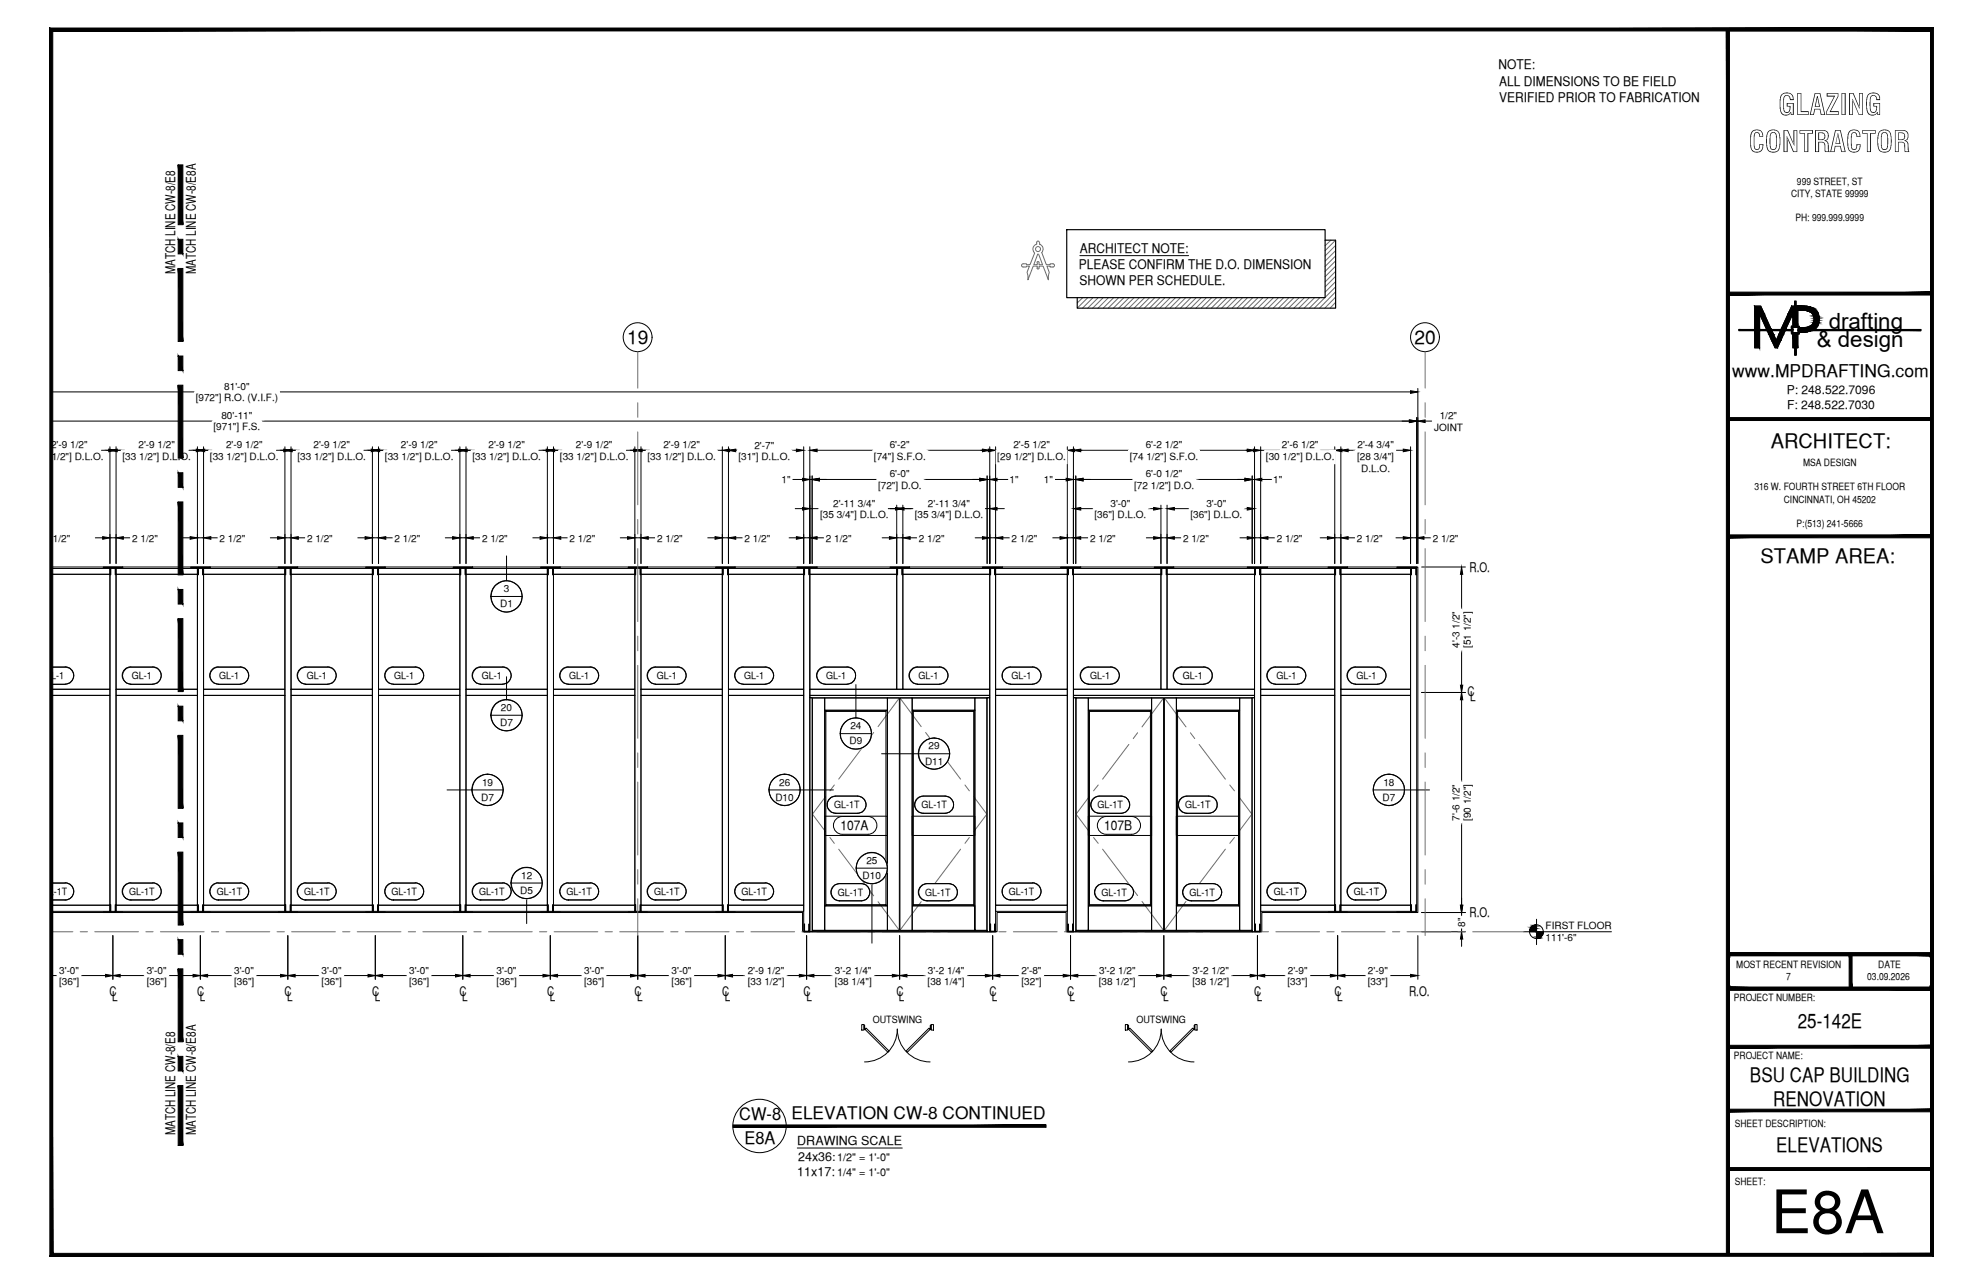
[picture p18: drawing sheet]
<svg xmlns="http://www.w3.org/2000/svg" width="432mm" height="279mm" viewBox="0 0 432 279" stroke-linecap="round" stroke-linejoin="round" font-family="sans-serif">
<defs><g id="words">
<text font-size="13.1" x="385.6" y="268.4">E8A</text>
<g font-size="6.3">
<text x="387.2" y="25">GLAZING</text>
<text x="380.8" y="33.1">CONTRACTOR</text>
</g>
<g font-size="4.9">
<text x="398.2" y="71.5">drafting</text>
<text x="395.6" y="75.5">&amp; design</text>
</g>
<g font-size="4.4">
<text x="385.6" y="97.5">ARCHITECT:</text>
<text x="383.3" y="122.5">STAMP AREA:</text>
<text x="391.5" y="223.7">25-142E</text>
<text x="381.1" y="235.4">BSU CAP BUILDING</text>
<text x="386.1" y="240.7">RENOVATION</text>
<text x="386.8" y="250.7">ELEVATIONS</text>
</g>
<g font-size="4.2">
<text x="136.6" y="74.8">19</text>
<text x="308" y="74.8">20</text>
</g>
<g font-size="3.8">
<text x="377.2" y="82">www.MPDRAFTING.com</text>
<text x="161" y="243.6">CW-8 ELEVATION CW-8 CONTINUED</text>
<text x="162.1" y="248.9">E8A</text>
</g>
<g font-size="2.9">
<text x="326.3" y="15">NOTE:</text>
<text x="326.5" y="18.6">ALL DIMENSIONS TO BE FIELD</text>
<text x="326.5" y="22.2">VERIFIED PRIOR TO FABRICATION</text>
<text x="38.2" y="59.7" transform="rotate(-90 38.2 59.7)">MATCH LINE CW-8/E8</text>
<text x="42.6" y="59.7" transform="rotate(-90 42.6 59.7)">MATCH LINE CW-8/E8A</text>
<text x="234.9" y="58.5">PLEASE CONFIRM THE D.O. DIMENSION</text>
<text x="235.1" y="55">ARCHITECT NOTE:</text>
<text x="235.1" y="62.1">SHOWN PER SCHEDULE.</text>
<text x="320" y="124.5">R.O.</text>
<text x="319.5" y="151.5">C</text>
<text x="320.1" y="152.5">L</text>
<text x="183" y="180.6">107A</text>
<text x="240.4" y="180.6">107B</text>
<text x="320" y="199.5">R.O.</text>
<text x="23.9" y="216.8">C</text>
<text x="24.4" y="217.8">L</text>
<text x="42.9" y="216.8">C</text>
<text x="43.5" y="217.8">L</text>
<text x="62" y="216.8">C</text>
<text x="62.5" y="217.8">L</text>
<text x="81" y="216.8">C</text>
<text x="81.6" y="217.8">L</text>
<text x="100.1" y="216.8">C</text>
<text x="100.6" y="217.8">L</text>
<text x="119.1" y="216.8">C</text>
<text x="119.7" y="217.8">L</text>
<text x="138.2" y="216.8">C</text>
<text x="138.7" y="217.8">L</text>
<text x="157.2" y="216.8">C</text>
<text x="157.8" y="217.8">L</text>
<text x="174.9" y="216.8">C</text>
<text x="175.6" y="217.8">L</text>
<text x="195.2" y="216.8">C</text>
<text x="195.7" y="217.8">L</text>
<text x="215.5" y="216.8">C</text>
<text x="216" y="217.8">L</text>
<text x="232.4" y="216.8">C</text>
<text x="232.9" y="217.8">L</text>
<text x="252.7" y="216.8">C</text>
<text x="253.3" y="217.8">L</text>
<text x="273.1" y="216.8">C</text>
<text x="273.7" y="217.8">L</text>
<text x="290.6" y="216.8">C</text>
<text x="291.1" y="217.8">L</text>
<text x="306.8" y="216.8">R.O.</text>
<text x="38.2" y="247.1" transform="rotate(-90 38.2 247.1)">MATCH LINE CW-8/E8</text>
<text x="42.6" y="247.1" transform="rotate(-90 42.6 247.1)">MATCH LINE CW-8/E8A</text>
</g>
<g font-size="2.7">
<text x="173.6" y="249.2">DRAWING SCALE</text>
<text x="173.6" y="255.8">11x17:</text>
<text x="173.8" y="252.5">24x36:</text>
</g>
<g font-size="2.6">
<text x="389.1" y="85.8">P: 248.522.7096</text>
<text x="389.1" y="89">F: 248.522.7030</text>
</g>
<g font-size="2.4">
<text x="182.3" y="252.7">1/2&quot; = 1'-0&quot;</text>
<text x="182.3" y="255.8">1/4&quot; = 1'-0&quot;</text>
</g>
<g font-size="2.2">
<text x="391.3" y="40.2">999 STREET, ST</text>
<text x="390" y="42.9">CITY, STATE 99999</text>
<text x="391" y="48.2">PH: 999.999.9999</text>
<text x="42.6" y="87.3">[972&quot;] R.O. (V.I.F.)</text>
<text x="48.8" y="84.8">81'-0&quot;</text>
<text x="46.5" y="93.7">[971&quot;] F.S.</text>
<text x="48.2" y="91.2">80'-11&quot;</text>
<text x="312.3" y="93.7">JOINT</text>
<text x="313.5" y="91.1">1/2&quot;</text>
<text x="7.6" y="100">[33 1/2&quot;] D.L.O.</text>
<text x="11.1" y="97.5">2'-9 1/2&quot;</text>
<text x="26.7" y="100">[33 1/2&quot;] D.L.O.</text>
<text x="30.2" y="97.5">2'-9 1/2&quot;</text>
<text x="45.7" y="100">[33 1/2&quot;] D.L.O.</text>
<text x="49.2" y="97.5">2'-9 1/2&quot;</text>
<text x="64.8" y="100">[33 1/2&quot;] D.L.O.</text>
<text x="68.3" y="97.5">2'-9 1/2&quot;</text>
<text x="83.8" y="100">[33 1/2&quot;] D.L.O.</text>
<text x="87.3" y="97.5">2'-9 1/2&quot;</text>
<text x="102.9" y="100">[33 1/2&quot;] D.L.O.</text>
<text x="106.4" y="97.5">2'-9 1/2&quot;</text>
<text x="121.9" y="100">[33 1/2&quot;] D.L.O.</text>
<text x="125.4" y="97.5">2'-9 1/2&quot;</text>
<text x="141" y="100">[33 1/2&quot;] D.L.O.</text>
<text x="144.5" y="97.5">2'-9 1/2&quot;</text>
<text x="160.8" y="100">[31&quot;] D.L.O.</text>
<text x="164.3" y="97.6">2'-7&quot;</text>
<text x="190.3" y="100">[74&quot;] S.F.O.</text>
<text x="193.7" y="97.5">6'-2&quot;</text>
<text x="217.2" y="100">[29 1/2&quot;] D.L.O.</text>
<text x="220.7" y="97.5">2'-5 1/2&quot;</text>
<text x="246" y="100">[74 1/2&quot;] S.F.O.</text>
<text x="249.5" y="97.5">6'-2 1/2&quot;</text>
<text x="275.7" y="100">[30 1/2&quot;] D.L.O.</text>
<text x="279.1" y="97.5">2'-6 1/2&quot;</text>
<text x="295.5" y="100">[28 3/4&quot;]</text>
<text x="295.6" y="97.5">2'-4 3/4&quot;</text>
<text x="392.6" y="101.3">MSA DESIGN</text>
<text x="170.2" y="105.2">1&quot;</text>
<text x="191.2" y="106.4">[72&quot;] D.O.</text>
<text x="193.7" y="103.9">6'-0&quot;</text>
<text x="219.8" y="105.2">1&quot;</text>
<text x="227.3" y="105.2">1&quot;</text>
<text x="247" y="106.4">[72 1/2&quot;] D.O.</text>
<text x="249.5" y="103.9">6'-0 1/2&quot;</text>
<text x="277.2" y="105.2">1&quot;</text>
<text x="296.4" y="102.7">D.L.O.</text>
<text x="382" y="106.7">316 W. FOURTH STREET 6TH FLOOR</text>
<text x="178.6" y="112.7">[35 3/4&quot;] D.L.O.</text>
<text x="181.4" y="110.2">2'-11 3/4&quot;</text>
<text x="199.2" y="112.7">[35 3/4&quot;] D.L.O.</text>
<text x="202.1" y="110.2">2'-11 3/4&quot;</text>
<text x="238.3" y="112.7">[36&quot;] D.L.O.</text>
<text x="241.8" y="110.2">3'-0&quot;</text>
<text x="259.2" y="112.7">[36&quot;] D.L.O.</text>
<text x="262.7" y="110.2">3'-0&quot;</text>
<text x="388.4" y="109.3">CINCINNATI, OH 45202</text>
<text x="9.7" y="117.9">2 1/2&quot;</text>
<text x="28.8" y="117.9">2 1/2&quot;</text>
<text x="47.8" y="117.9">2 1/2&quot;</text>
<text x="66.9" y="117.9">2 1/2&quot;</text>
<text x="85.9" y="117.9">2 1/2&quot;</text>
<text x="105" y="117.9">2 1/2&quot;</text>
<text x="124" y="117.9">2 1/2&quot;</text>
<text x="143.1" y="117.9">2 1/2&quot;</text>
<text x="162.1" y="117.9">2 1/2&quot;</text>
<text x="179.8" y="117.9">2 1/2&quot;</text>
<text x="200.1" y="117.9">2 1/2&quot;</text>
<text x="220.3" y="117.9">2 1/2&quot;</text>
<text x="237.4" y="117.9">2 1/2&quot;</text>
<text x="257.6" y="117.9">2 1/2&quot;</text>
<text x="278" y="117.9">2 1/2&quot;</text>
<text x="295.5" y="117.9">2 1/2&quot;</text>
<text x="312" y="117.9">2 1/2&quot;</text>
<text x="391.2" y="114.7">P:(513) 241-5666</text>
<text x="109.7" y="128.8">3</text>
<text x="108.9" y="132.1">D1</text>
<text x="317.8" y="141" transform="rotate(-90 317.8 141)">4'-3 1/2&quot;</text>
<text x="320.3" y="141" transform="rotate(-90 320.3 141)">[51 1/2&quot;]</text>
<text x="9.7" y="147.8">GL-1</text>
<text x="28.7" y="147.8">GL-1</text>
<text x="47.8" y="147.8">GL-1</text>
<text x="66.8" y="147.8">GL-1</text>
<text x="85.9" y="147.8">GL-1</text>
<text x="104.9" y="147.8">GL-1</text>
<text x="124" y="147.8">GL-1</text>
<text x="143" y="147.8">GL-1</text>
<text x="162.1" y="147.8">GL-1</text>
<text x="179.9" y="147.8">GL-1</text>
<text x="200" y="147.8">GL-1</text>
<text x="220.3" y="147.8">GL-1</text>
<text x="237.4" y="147.8">GL-1</text>
<text x="257.6" y="147.8">GL-1</text>
<text x="277.9" y="147.8">GL-1</text>
<text x="295.4" y="147.8">GL-1</text>
<text x="109.1" y="154.7">20</text>
<text x="108.9" y="158.1">D7</text>
<text x="185" y="162">D9</text>
<text x="185.2" y="158.7">24</text>
<text x="201.4" y="166.4">D11</text>
<text x="202.2" y="163.1">29</text>
<text x="105" y="170.9">19</text>
<text x="169.7" y="170.9">26</text>
<text x="301.2" y="170.9">18</text>
<text x="104.8" y="174.2">D7</text>
<text x="168.8" y="174.2">D10</text>
<text x="181.6" y="175.9">GL-1T</text>
<text x="200.7" y="175.9">GL-1T</text>
<text x="239" y="175.9">GL-1T</text>
<text x="258.1" y="175.9">GL-1T</text>
<text x="301.1" y="174.2">D7</text>
<text x="317.8" y="178.6" transform="rotate(-90 317.8 178.6)">7'-6 1/2&quot;</text>
<text x="320.3" y="178.6" transform="rotate(-90 320.3 178.6)">[90 1/2&quot;]</text>
<text x="113.5" y="191.2">12</text>
<text x="187.8" y="191.3">D10</text>
<text x="188.7" y="188">25</text>
<text x="9.1" y="194.8">GL-1T</text>
<text x="28.1" y="194.8">GL-1T</text>
<text x="47.2" y="194.8">GL-1T</text>
<text x="66.2" y="194.8">GL-1T</text>
<text x="85.3" y="194.8">GL-1T</text>
<text x="104.3" y="194.8">GL-1T</text>
<text x="113.3" y="194.5">D5</text>
<text x="123.4" y="194.8">GL-1T</text>
<text x="142.4" y="194.8">GL-1T</text>
<text x="161.5" y="194.8">GL-1T</text>
<text x="182.4" y="194.9">GL-1T</text>
<text x="201.5" y="194.9">GL-1T</text>
<text x="219.6" y="194.8">GL-1T</text>
<text x="239.8" y="194.9">GL-1T</text>
<text x="259" y="194.9">GL-1T</text>
<text x="277.4" y="194.8">GL-1T</text>
<text x="294.8" y="194.8">GL-1T</text>
<text x="319" y="201.6" transform="rotate(-90 319 201.6)">8&quot;</text>
<text x="336.5" y="202.1">FIRST FLOOR</text>
<text x="336.5" y="204.7">111'-6&quot;</text>
<text x="12.9" y="211.8">3'-0&quot;</text>
<text x="12.9" y="214.3">[36&quot;]</text>
<text x="31.9" y="211.8">3'-0&quot;</text>
<text x="31.9" y="214.3">[36&quot;]</text>
<text x="51" y="211.8">3'-0&quot;</text>
<text x="51" y="214.3">[36&quot;]</text>
<text x="70" y="211.8">3'-0&quot;</text>
<text x="70" y="214.3">[36&quot;]</text>
<text x="89.1" y="211.8">3'-0&quot;</text>
<text x="89.1" y="214.3">[36&quot;]</text>
<text x="108.1" y="211.8">3'-0&quot;</text>
<text x="108.1" y="214.3">[36&quot;]</text>
<text x="127.2" y="211.8">3'-0&quot;</text>
<text x="127.2" y="214.3">[36&quot;]</text>
<text x="146.2" y="211.8">3'-0&quot;</text>
<text x="146.2" y="214.3">[36&quot;]</text>
<text x="162.8" y="211.8">2'-9 1/2&quot;</text>
<text x="162.8" y="214.3">[33 1/2&quot;]</text>
<text x="181.8" y="211.8">3'-2 1/4&quot;</text>
<text x="181.8" y="214.3">[38 1/4&quot;]</text>
<text x="202" y="214.3">[38 1/4&quot;]</text>
<text x="202.1" y="211.8">3'-2 1/4&quot;</text>
<text x="222.4" y="211.8">2'-8&quot;</text>
<text x="222.4" y="214.3">[32&quot;]</text>
<text x="239.3" y="214.3">[38 1/2&quot;]</text>
<text x="239.3" y="211.8">3'-2 1/2&quot;</text>
<text x="259.7" y="211.8">3'-2 1/2&quot;</text>
<text x="259.7" y="214.3">[38 1/2&quot;]</text>
<text x="280.4" y="214.3">[33&quot;]</text>
<text x="280.4" y="211.8">2'-9&quot;</text>
<text x="297.8" y="214.3">[33&quot;]</text>
<text x="297.9" y="211.8">2'-9&quot;</text>
<text x="378.1" y="210.6">MOST RECENT REVISION</text>
<text x="388.9" y="213.3">7</text>
<text x="406.6" y="213.2">03.09.2026</text>
<text x="409" y="210.6">DATE</text>
<text x="377.6" y="217.8">PROJECT NUMBER:</text>
<text x="190.1" y="222.7">OUTSWING</text>
<text x="247.5" y="222.7">OUTSWING</text>
<text x="377.6" y="230.4">PROJECT NAME:</text>
<text x="377.8" y="245.2">SHEET DESCRIPTION:</text>
<text x="377.8" y="257.9">SHEET:</text>
</g>
</g></defs>
<!-- layer: ROUGH OPENING -->
<path d="M11.2 123.4h297.5v75.2h-33.9v4.2h-42.6v-4.2h-15.1v4.2h-42.3v-4.2h-163.6" fill="none" stroke="#000" stroke-width=".22"/>
<!-- layer: DIM -->
<g fill="none" stroke="#000" stroke-width=".22">
<path d="M11.2 85.3h31.2M11.2 91.6h35M22.1 98h1.8M23.9 97.2v25.4M25.3 98h1.8M25.3 97.2v25.4M41.1 98h1.9M43 97.2v25.4M44.3 98h1.9M44.3 97.2v25.4M56.9 91.6h250M60.2 98h1.8"/>
<path d="M60.8 85.3h246.3M62 97.2v25.4M63.4 98h1.8M63.4 97.2v25.4M79.2 98h1.9M81.1 97.2v25.4M82.4 98h1.9M82.4 97.2v25.4M98.3 98h1.8M100.1 97.2v25.4M101.5 98h1.8M101.5 97.2v25.4"/>
<path d="M117.3 98h1.9M119.2 97.2v25.4M120.5 98h1.9M120.5 97.2v25.4M136.4 98h1.8M138.2 97.2v25.4M139.6 98h1.8M139.6 97.2v25.4M156.1 98h1.2M157.3 97.2v25.4M158.6 97.2v25.4M158.9 98h1.6"/>
<path d="M172.3 98h1.1M175 97.2v25.4M176.3 97.2v25.4M177.9 98h12.2M201.8 98h13.4M215.5 97.2v25.4M216.8 98h.1M216.8 97.2v25.4M232.3 98h.1M232.4 97.2v25.4M233.7 97.2v25.4M234 98h11.7"/>
<path d="M261.2 98h11.7M273.2 97.2v25.4M274.5 98h16.1M274.5 97.2v25.4M290.6 97.2v25.4M292 97.2v25.4M292.2 98h3.1M303.8 98h1.8M307.1 97.2v25.4M308.5 90.9v31.7M308.5 91.6h.2M308.7 84.5v38.1"/>
<path d="M310.3 91.6h1.6M20.8 117h1.6M23.9 117h1.4M26.9 117h1.5M39.8 117h1.6M43 117h1.3M45.9 117h1.6M58.9 117h1.6M62 117h1.4M65 117h1.5M77.9 117h1.6M81.1 117h1.3"/>
<path d="M84 117h1.6M97 117h1.6M100.1 117h1.4M103.1 117h1.5M116 117h1.6M119.2 117h1.3M122.1 117h1.6M135.1 117h1.6M138.2 117h1.4M141.2 117h1.5M154.1 117h1.6M157.3 117h1.3"/>
<path d="M160.2 117h1.6M171.8 117h1.6M172.5 104.3h2.3M173.2 110.7h1.6M175 117h1.3M176.3 110.7h2M176.3 104.3h.5M176.8 103.6v19M177.9 117h1.6M178.4 104.3h12.5M192.1 117h1.6M193.4 110.7h1.9"/>
<path d="M195.3 117h1.3M195.3 109.9v12.7M196.6 110.7h2.3M196.6 109.9v12.7M198.2 117h1.6M200.9 104.3h12.5M212.3 117h1.6M214.3 110.7h1.2M214.9 103.6v19M214.9 104.3h.6M215.5 117h1.3M217.1 110.7h1.6"/>
<path d="M217.1 104.3h2.5M218.4 117h1.6M229.2 117h1.6M229.6 104.3h2.6M232.4 117h1.3M233.7 104.3h.6M234.3 103.6v19M235.3 117h1.7M235.3 110.7h2.8M235.8 104.3h10.9M249.6 117h1.6M249.8 110.7h1.4"/>
<path d="M252.8 117h1.3M252.8 109.9v12.7M254.1 109.9v12.7M255.7 117h1.6M255.7 110.7h3.3M260.2 104.3h10.9M270 117h1.6M270.7 110.7h.9M272.7 104.3h.5M272.7 103.6v19M273.2 117h1.3M274.8 104.3h2.3"/>
<path d="M276.1 117h1.6M287.5 117h1.6M290.6 117h1.4M293.6 117h1.5M304 117h1.6M307.1 117h1.4M310.1 117h1.6M309.6 123.4h9.5M318.3 125v7.7M309.6 150.7h9.5M318.3 141.4v7.7M318.3 152.3v18"/>
<path d="M318.3 178.9v18.1M309.6 198.6h9.5M318.3 198.6v.8M11.2 212.3h1.4M17.5 212.3h5.5M24.6 203.6v9.5M26.2 212.3h5.4M36.6 212.3h5.4M43.6 203.6v9.5M45.2 212.3h5.5M55.6 212.3h5.5M62.7 203.6v9.5"/>
<path d="M64.3 212.3h5.4M74.7 212.3h5.4M81.7 203.6v9.5M83.3 212.3h5.5M93.7 212.3h5.5M100.8 203.6v9.5M102.4 212.3h5.4M112.8 212.3h5.4M119.8 203.6v9.5M121.4 212.3h5.5M131.8 212.3h5.5M138.9 203.6v9.5"/>
<path d="M140.5 212.3h5.4M150.9 212.3h5.4M157.9 203.6v9.5M159.5 212.3h3M171.1 212.3h3M175.6 203.6v9.5M177.2 212.3h4.3M190.1 212.3h4.2M195.9 203.6v9.5M197.5 212.3h4.2M210.3 212.3h4.3M216.2 203.6v9.5"/>
<path d="M217.7 212.3h4.4M227.1 212.3h4.4M233.1 203.6v9.5M234.7 212.3h4.3M247.6 212.3h4.2M253.4 203.6v9.5M255 212.3h4.3M267.9 212.3h4.3M273.8 203.6v9.5M275.4 212.3h4.7M285.1 212.3h4.6M291.3 203.6v9.5"/>
<path d="M292.9 212.3h4.7M302.5 212.3h4.6M308.7 203.6v9.5M309.6 202.8h9.5M318.3 201.9v.9M318.3 204.3v1.6"/>
</g>
<g fill="#000" stroke="#000" stroke-width=".22">
<path d="M23.7 97.7l1.6 .3-1.6 .3zM23.9 98l1.6-.3v.6zM42.7 97.7l1.6 .3-1.6 .3zM43 98l1.6-.3v.6zM61.8 97.7l1.6 .3-1.6 .3zM62 98l1.6-.3v.6zM80.8 97.7l1.6 .3-1.6 .3zM81.1 98l1.6-.3v.6zM99.9 97.7l1.6 .3-1.6 .3zM100.1 98l1.6-.3v.6zM118.9 97.7l1.6 .3-1.6 .3zM119.2 98l1.6-.3v.6z"/>
<path d="M138 97.7l1.6 .3-1.6 .3zM138.2 98l1.6-.3v.6zM157.3 98l1.6-.3v.6zM158.6 98l1.6-.3v.6zM173.4 97.7l1.6 .3-1.6 .3zM176.3 98l1.6-.3v.6zM213.9 97.7l1.6 .3-1.6 .3zM215.2 97.7l1.6 .3-1.6 .3zM232.4 98l1.6-.3v.6zM233.7 98l1.6-.3v.6zM271.6 97.7l1.6 .3-1.6 .3zM272.9 97.7l1.6 .3-1.6 .3z"/>
<path d="M290.6 98l1.6-.3v.6zM292 98l1.6-.3v.6zM305.6 97.7l1.5 .3-1.5 .3zM306.9 91.4l1.6 .2-1.6 .3zM307.1 85l1.6 .3-1.6 .3zM308.7 91.6l1.6-.2v.5zM22.4 116.8l1.5 .2-1.5 .3zM25.3 117l1.6-.2v.5zM41.4 116.8l1.6 .2-1.6 .3zM44.3 117l1.6-.2v.5zM60.5 116.8l1.5 .2-1.5 .3zM63.4 117l1.6-.2v.5z"/>
<path d="M79.5 116.8l1.6 .2-1.6 .3zM82.4 117l1.6-.2v.5zM98.6 116.8l1.5 .2-1.5 .3zM101.5 117l1.6-.2v.5zM117.6 116.8l1.6 .2-1.6 .3zM120.5 117l1.6-.2v.5zM136.7 116.8l1.5 .2-1.5 .3zM139.6 117l1.6-.2v.5zM155.7 116.8l1.6 .2-1.6 .3zM158.6 117l1.6-.2v.5zM173.4 116.8l1.6 .2-1.6 .3zM174.8 110.4l1.5 .3-1.5 .3z"/>
<path d="M174.8 104.1l1.5 .2-1.5 .3zM176.3 117l1.6-.2v.5zM176.8 104.3l1.6-.2v.5zM193.7 116.8l1.6 .2-1.6 .3zM195 110.4l1.6 .3-1.6 .3zM195.3 110.7l1.5-.3v.6zM196.6 117l1.6-.2v.5zM213.4 104.1l1.5 .2-1.5 .3zM213.9 116.8l1.6 .2-1.6 .3zM215.5 110.7l1.6-.3v.6zM215.5 104.3l1.6-.2v.5zM216.8 117l1.6-.2v.5z"/>
<path d="M230.8 116.8l1.6 .2-1.6 .3zM232.2 104.1l1.5 .2-1.5 .3zM233.7 117l1.6-.2v.5zM233.7 110.7l1.6-.3v.6zM234.3 104.3l1.5-.2v.5zM251.2 110.4l1.6 .3-1.6 .3zM251.2 116.8l1.6 .2-1.6 .3zM254.1 117l1.6-.2v.5zM254.1 110.7l1.6-.3v.6zM271.1 104.1l1.6 .2-1.6 .3zM271.6 110.4l1.6 .3-1.6 .3zM271.6 116.8l1.6 .2-1.6 .3z"/>
<path d="M273.2 104.3l1.6-.2v.5zM274.5 117l1.6-.2v.5zM289.1 116.8l1.5 .2-1.5 .3zM292 117l1.6-.2v.5zM305.6 116.8l1.5 .2-1.5 .3zM308.5 117l1.6-.2v.5zM318.3 123.4l.2 1.6h-.5zM318.3 150.7l.2 1.6h-.5zM318 149.1h.5l-.2 1.6zM318 197h.5l-.2 1.6zM23 212l1.6 .3-1.6 .3zM24.6 212.3l1.6-.3v.6z"/>
<path d="M42 212l1.6 .3-1.6 .3zM43.6 212.3l1.6-.3v.6zM61.1 212l1.6 .3-1.6 .3zM62.7 212.3l1.6-.3v.6zM80.1 212l1.6 .3-1.6 .3zM81.7 212.3l1.6-.3v.6zM99.2 212l1.6 .3-1.6 .3zM100.8 212.3l1.6-.3v.6zM118.2 212l1.6 .3-1.6 .3zM119.8 212.3l1.6-.3v.6zM137.3 212l1.6 .3-1.6 .3zM138.9 212.3l1.6-.3v.6z"/>
<path d="M156.3 212l1.6 .3-1.6 .3zM157.9 212.3l1.6-.3v.6zM174.1 212l1.5 .3-1.5 .3zM175.6 212.3l1.6-.3v.6zM194.3 212l1.6 .3-1.6 .3zM195.9 212.3l1.6-.3v.6zM214.6 212l1.6 .3-1.6 .3zM216.2 212.3l1.5-.3v.6zM231.5 212l1.6 .3-1.6 .3zM233.1 212.3l1.6-.3v.6zM251.8 212l1.6 .3-1.6 .3zM253.4 212.3l1.6-.3v.6z"/>
<path d="M272.2 212l1.6 .3-1.6 .3zM273.8 212.3l1.6-.3v.6zM289.7 212l1.6 .3-1.6 .3zM291.3 212.3l1.6-.3v.6zM307.1 212l1.6 .3-1.6 .3zM318.3 202.8l.2 1.5h-.5z"/>
</g>
<g fill="#fff" stroke="#fff" stroke-width=".22">
<path d="M48.5 82.9v2.4l6.2-2.4zM48.5 85.3l6.2-2.4v2.4z"/>
<path d="M42.4 85.3v2.9l18.4-2.9zM42.4 88.2l18.4-2.9v2.9z"/>
<path d="M47.9 89.2v2.4l7.3-2.4zM47.9 91.6l7.3-2.4v2.4z"/>
<path d="M46.2 91.6v3l10.7-3zM46.2 94.6l10.7-3v3z"/>
<path d="M311.9 89.1v5.1l7.1-5.1zM311.9 94.2l7.1-5.1v5.1z"/>
<path d="M315.8 170.3v8.6h2.5zM315.8 170.3h2.5v8.6z"/>
<path d="M318.3 170.3v8.6h2.8zM318.3 170.3h2.8v8.6z"/>
<path d="M315.8 132.7v8.7h2.5zM315.8 132.7h2.5v8.7z"/>
<path d="M318.3 132.8v8.5h2.8zM318.3 132.8h2.8v8.5z"/>
<path d="M317.1 199.4v2.5h2.4zM317.1 199.4h2.4v2.5z"/>
<path d="M311.7 115.8v2.5l6.2-2.5zM311.7 118.3l6.2-2.5v2.5z"/>
<path d="M11.2 118.3h4.4v-2.5zM11.2 115.8h4.4l-4.4 2.5z"/>
<path d="M11.2 98h8.2v-2.4zM11.2 95.6h8.2l-8.2 2.4z"/>
<path d="M11.2 100.9h11.6v-2.9zM11.2 98h11.6l-11.6 2.9z"/>
<path d="M12.6 209.9v2.4l4.9-2.4zM12.6 212.3l4.9-2.4v2.4z"/>
<path d="M12.6 212.3v2.8l4.9-2.8zM12.6 215.1l4.9-2.8v2.8z"/>
<path d="M28.4 115.8v2.5l6.3-2.5zM28.4 118.3l6.3-2.5v2.5z"/>
<path d="M29.8 95.6v2.4l8.6-2.4zM29.8 98l8.6-2.4v2.4z"/>
<path d="M26.4 98v2.9l15.4-2.9zM26.4 100.9l15.4-2.9v2.9z"/>
<path d="M31.6 209.9v2.4l5-2.4zM31.6 212.3l5-2.4v2.4z"/>
<path d="M31.7 212.3v2.8l4.9-2.8zM31.7 215.1l4.9-2.8v2.8z"/>
<path d="M47.5 115.8v2.5l6.2-2.5zM47.5 118.3l6.2-2.5v2.5z"/>
<path d="M48.9 95.6v2.4l8.6-2.4zM48.9 98l8.6-2.4v2.4z"/>
<path d="M45.5 98v2.9l15.4-2.9zM45.5 100.9l15.4-2.9v2.9z"/>
<path d="M50.7 209.9v2.4l4.9-2.4zM50.7 212.3l4.9-2.4v2.4z"/>
<path d="M50.7 212.3v2.8l4.9-2.8zM50.7 215.1l4.9-2.8v2.8z"/>
<path d="M66.5 115.8v2.5l6.3-2.5zM66.5 118.3l6.3-2.5v2.5z"/>
<path d="M67.9 95.6v2.4l8.6-2.4zM67.9 98l8.6-2.4v2.4z"/>
<path d="M64.5 98v2.9l15.4-2.9zM64.5 100.9l15.4-2.9v2.9z"/>
<path d="M69.7 209.9v2.4l5-2.4zM69.7 212.3l5-2.4v2.4z"/>
<path d="M69.8 212.3v2.8l4.9-2.8zM69.8 215.1l4.9-2.8v2.8z"/>
<path d="M85.6 115.8v2.5l6.2-2.5zM85.6 118.3l6.2-2.5v2.5z"/>
<path d="M87 95.6v2.4l8.6-2.4zM87 98l8.6-2.4v2.4z"/>
<path d="M83.6 98v2.9l15.4-2.9zM83.6 100.9l15.4-2.9v2.9z"/>
<path d="M88.8 209.9v2.4l4.9-2.4zM88.8 212.3l4.9-2.4v2.4z"/>
<path d="M88.8 212.3v2.8l4.9-2.8zM88.8 215.1l4.9-2.8v2.8z"/>
<path d="M104.6 115.8v2.5l6.3-2.5zM104.6 118.3l6.3-2.5v2.5z"/>
<path d="M106 95.6v2.4l8.6-2.4zM106 98l8.6-2.4v2.4z"/>
<path d="M102.6 98v2.9l15.4-2.9zM102.6 100.9l15.4-2.9v2.9z"/>
<path d="M107.8 209.9v2.4l5-2.4zM107.8 212.3l5-2.4v2.4z"/>
<path d="M107.9 212.3v2.8l4.9-2.8zM107.9 215.1l4.9-2.8v2.8z"/>
<path d="M123.7 115.8v2.5l6.2-2.5zM123.7 118.3l6.2-2.5v2.5z"/>
<path d="M125.1 95.6v2.4l8.6-2.4zM125.1 98l8.6-2.4v2.4z"/>
<path d="M121.7 98v2.9l15.4-2.9zM121.7 100.9l15.4-2.9v2.9z"/>
<path d="M126.9 209.9v2.4l4.9-2.4zM126.9 212.3l4.9-2.4v2.4z"/>
<path d="M126.9 212.3v2.8l4.9-2.8zM126.9 215.1l4.9-2.8v2.8z"/>
<path d="M142.7 115.8v2.5l6.3-2.5zM142.7 118.3l6.3-2.5v2.5z"/>
<path d="M144.1 95.6v2.4l8.6-2.4zM144.1 98l8.6-2.4v2.4z"/>
<path d="M140.7 98v2.9l15.4-2.9zM140.7 100.9l15.4-2.9v2.9z"/>
<path d="M145.9 209.9v2.4l5-2.4zM145.9 212.3l5-2.4v2.4z"/>
<path d="M146 212.3v2.8l4.9-2.8zM146 215.1l4.9-2.8v2.8z"/>
<path d="M161.8 115.8v2.5l6.2-2.5zM161.8 118.3l6.2-2.5v2.5z"/>
<path d="M164 95.6v2.4l4.9-2.4zM164 98l4.9-2.4v2.4z"/>
<path d="M160.5 98v2.9l11.8-2.9zM160.5 100.9l11.8-2.9v2.9z"/>
<path d="M162.5 209.9v2.4l8.6-2.4zM162.5 212.3l8.6-2.4v2.4z"/>
<path d="M162.6 212.3v2.8l8.5-2.8zM162.6 215.1l8.5-2.8v2.8z"/>
<path d="M179.5 115.8v2.5l6.2-2.5zM179.5 118.3l6.2-2.5v2.5z"/>
<path d="M181.1 108.3v2.4l9.8-2.4zM181.1 110.7l9.8-2.4v2.4z"/>
<path d="M178.3 110.7v2.9l15.4-2.9zM178.3 113.6l15.4-2.9v2.9z"/>
<path d="M181.5 209.9v2.4l8.6-2.4zM181.5 212.3l8.6-2.4v2.4z"/>
<path d="M181.5 212.3v2.8l8.6-2.8zM181.5 215.1l8.6-2.8v2.8z"/>
<path d="M199.8 115.8v2.5l6.2-2.5zM199.8 118.3l6.2-2.5v2.5z"/>
<path d="M201.7 108.3v2.4l9.8-2.4zM201.7 110.7l9.8-2.4v2.4z"/>
<path d="M198.9 110.7v2.9l15.4-2.9zM198.9 113.6l15.4-2.9v2.9z"/>
<path d="M201.7 209.9v2.4l8.6-2.4zM201.7 212.3l8.6-2.4v2.4z"/>
<path d="M201.7 212.3v2.8l8.6-2.8zM201.7 215.1l8.6-2.8v2.8z"/>
<path d="M220 115.8v2.5l6.2-2.5zM220 118.3l6.2-2.5v2.5z"/>
<path d="M220.3 95.6v2.4l8.6-2.4zM220.3 98l8.6-2.4v2.4z"/>
<path d="M216.9 98v2.9l15.4-2.9zM216.9 100.9l15.4-2.9v2.9z"/>
<path d="M222.1 209.9v2.4l5-2.4zM222.1 212.3l5-2.4v2.4z"/>
<path d="M222.2 212.3v2.8l4.9-2.8zM222.2 215.1l4.9-2.8v2.8z"/>
<path d="M237 115.8v2.5l6.3-2.5zM237 118.3l6.3-2.5v2.5z"/>
<path d="M241.5 108.3v2.4l4.9-2.4zM241.5 110.7l4.9-2.4v2.4z"/>
<path d="M238.1 110.7v2.9l11.7-2.9zM238.1 113.6l11.7-2.9v2.9z"/>
<path d="M239 209.9v2.4l8.6-2.4zM239 212.3l8.6-2.4v2.4z"/>
<path d="M239 212.3v2.8l8.5-2.8zM239 215.1l8.5-2.8v2.8z"/>
<path d="M257.3 115.8v2.5l6.2-2.5zM257.3 118.3l6.2-2.5v2.5z"/>
<path d="M262.4 108.3v2.4l4.9-2.4zM262.4 110.7l4.9-2.4v2.4z"/>
<path d="M259 110.7v2.9l11.7-2.9zM259 113.6l11.7-2.9v2.9z"/>
<path d="M259.3 209.9v2.4l8.6-2.4zM259.3 212.3l8.6-2.4v2.4z"/>
<path d="M259.4 212.3v2.8l8.5-2.8zM259.4 215.1l8.5-2.8v2.8z"/>
<path d="M277.7 115.8v2.5l6.2-2.5zM277.7 118.3l6.2-2.5v2.5z"/>
<path d="M278.8 95.6v2.4l8.6-2.4zM278.8 98l8.6-2.4v2.4z"/>
<path d="M275.4 98v2.9l15.4-2.9zM275.4 100.9l15.4-2.9v2.9z"/>
<path d="M280.1 209.9v2.4l5-2.4zM280.1 212.3l5-2.4v2.4z"/>
<path d="M280.1 212.3v2.8l5-2.8zM280.1 215.1l5-2.8v2.8z"/>
<path d="M295.1 115.8v2.5l6.3-2.5zM295.1 118.3l6.3-2.5v2.5z"/>
<path d="M295.3 95.6v2.4l8.5-2.4zM295.3 98l8.5-2.4v2.4z"/>
<path d="M295.3 98v5.1l8.5-5.1zM295.3 103.1l8.5-5.1v5.1z"/>
<path d="M297.6 209.9v2.4l4.9-2.4zM297.6 212.3l4.9-2.4v2.4z"/>
<path d="M297.6 212.3v2.8l4.9-2.8zM297.6 215.1l4.9-2.8v2.8z"/>
<path d="M193.4 95.6v2.4l5-2.4zM193.4 98l5-2.4v2.4z"/>
<path d="M190.1 98v2.9l11.7-2.9zM190.1 100.9l11.7-2.9v2.9z"/>
<path d="M249.2 95.6v2.4l8.5-2.4zM249.2 98l8.5-2.4v2.4z"/>
<path d="M245.7 98v2.9l15.5-2.9zM245.7 100.9l15.5-2.9v2.9z"/>
<path d="M193.4 101.9v2.4l5-2.4zM193.4 104.3l5-2.4v2.4z"/>
<path d="M190.9 104.3v3l10-3zM190.9 107.3l10-3v3z"/>
<path d="M249.2 101.9v2.4l8.5-2.4zM249.2 104.3l8.5-2.4v2.4z"/>
<path d="M246.7 104.3v3l13.5-3zM246.7 107.3l13.5-3v3z"/>
<path d="M170 103.2v2.3l2.5-2.3zM170 105.5l2.5-2.3v2.3z"/>
<path d="M219.6 103.2v2.3l2.5-2.3zM219.6 105.5l2.5-2.3v2.3z"/>
<path d="M227.1 103.2v2.3l2.5-2.3zM227.1 105.5l2.5-2.3v2.3z"/>
<path d="M277.1 103.2v2.3l2.4-2.3zM277.1 105.5l2.4-2.3v2.3z"/>
</g>
<!-- layer: DETAIL TAG -->
<path d="M110.3 126.4l.9 .1M110.3 152.3l.9 .1M186.4 156.2l.9 .1M106.2 168.5l.9 .1M170.9 168.5l.9 .1M203.4 160.6l-.8 .1M302.5 168.5l-.9 .1M114.7 188.8h.9M189.9 185.5l.8 .1" fill="none" stroke="#fff" stroke-width=".22"/>
<g fill="#fff" stroke="#fff" stroke-width=".22">
<path d="M302.5 175.3l1.7-.5-.9 .4zM301.6 175.2l.9 .1 1.7-.5zM301.6 175.2l3.3-.9-.7 .5zM300.7 174.8l.9 .4 3.3-.9zM300.7 174.8l4.7-1.2-.5 .7zM300 174.3l.7 .5 4.7-1.2zM300 174.3l5.8-1.5-.4 .8zM299.5 173.6l.5 .7 5.8-1.5zM299.5 173.6l6.3-1.7v.9zM299.1 172.8l.4 .8 6.3-1.7zM299.1 172.8l6.7-1.8v.9zM299 171.9l.1 .9 6.7-1.8zM299 171.9l6.4-1.7 .4 .8zM299.1 171l-.1 .9 6.4-1.7zM299.1 171l5.8-1.5 .5 .7zM299.5 170.2l-.4 .8 5.8-1.5zM299.5 170.2l4.7-1.2 .7 .5zM300 169.5l-.5 .7 4.7-1.2zM300 169.5l3.3-.9 .9 .4zM300 169.5l3.3-.9-2.6 .4zM300.7 169l1.8-.5 .8 .1zM300.7 169l1.8-.5-.9 .1z"/>
<path d="M169.2 174.8l.8 .4 .9 .1zM169.2 174.8l2.6 .4-.9 .1zM168.5 174.3l.7 .5 2.6 .4zM168.5 174.3l4.1 .5-.8 .4zM167.9 173.6l.6 .7 4.1 .5zM167.9 173.6l5.4 .7-.7 .5zM167.6 172.8l.3 .8 5.4 .7zM167.6 172.8l6.2 .8-.5 .7zM167.4 171.9l.2 .9 6.2 .8zM167.4 171.9l6.7 .9-.3 .8zM167.6 171l-.2 .9 6.7 .9zM167.6 171l6.6 .9-.1 .9zM167.9 170.2l-.3 .8 6.6 .9zM167.9 170.2l6.2 .8 .1 .9zM168.5 169.5l-.6 .7 6.2 .8zM168.5 169.5l5.3 .7 .3 .8zM168.5 169.5l5.3 .7-4.6-1.2zM169.2 169l4.1 .5 .5 .7zM169.2 169l4.1 .5-3.3-.9zM170 168.6l2.6 .4 .7 .5zM170 168.6l2.6 .4-1.7-.5zM170.9 168.5l.9 .1 .8 .4z"/>
<path d="M188.2 191.9l1.7 .4zM188.2 191.9l2.5 .3-.8 .1zM187.5 191.3l.7 .6 2.5 .3zM187.5 191.3l4 .6-.8 .3zM186.9 190.6l.6 .7 4 .6zM186.9 190.6l5.4 .7-.8 .6zM186.6 189.8l.3 .8 5.4 .7zM186.6 189.8l6.2 .8-.5 .7zM186.4 188.9l.2 .9 6.2 .8zM186.4 188.9l6.7 .9-.3 .8zM186.6 188l-.2 .9 6.7 .9zM186.6 188l6.6 .9-.1 .9zM186.9 187.2l-.3 .8 6.6 .9zM186.9 187.2l6.2 .8 .1 .9zM187.5 186.5l-.6 .7 6.2 .8zM187.5 186.5l5.3 .7 .3 .8zM187.5 186.5l5.3 .7-4.6-1.2zM188.2 186l4.1 .5 .5 .7zM188.2 186l4.1 .5-3.3-.9zM189 185.6l2.5 .4 .8 .5zM189 185.6l2.5 .4-1.6-.5zM189.9 185.5l.8 .1 .8 .4z"/>
<path d="M203.4 167.4l1.7-.5zM202.6 167.3l.8 .1 1.7-.5zM202.6 167.3l3.2-.9-.7 .5zM201.7 166.9l.9 .4 3.2-.9zM201.7 166.9l4.7-1.2-.6 .7zM201 166.4l.7 .5 4.7-1.2zM201 166.4l5.7-1.6-.3 .9zM200.5 165.7l.5 .7 5.7-1.6zM200.5 165.7l6.3-1.7-.1 .8zM200.2 164.8l.3 .9 6.3-1.7zM200.2 164.8l6.5-1.7 .1 .9zM200 164l.2 .8 6.5-1.7zM200 164l6.4-1.7 .3 .8zM200.2 163.1l-.2 .9 6.4-1.7zM200.2 163.1l5.6-1.5 .6 .7zM200.5 162.3l-.3 .8 5.6-1.5zM200.5 162.3l4.6-1.3 .7 .6zM201 161.6l-.5 .7 4.6-1.3zM201 161.6l3.3-.9 .8 .3zM201 161.6l3.3-.9-2.6 .3zM201.7 161l1.7-.4 .9 .1zM201.7 161l1.7-.4z"/>
<path d="M184.7 162.6l.8 .3 .9 .1zM184.7 162.6l2.6 .3-.9 .1zM184 162.1l.7 .5 2.6 .3zM184 162.1l4.1 .5-.8 .3zM183.5 161.4l.5 .7 4.1 .5zM183.5 161.4l5.3 .7-.7 .5zM183.1 160.5l.4 .9 5.3 .7zM183.1 160.5l6.3 .9-.6 .7zM183 159.6l.1 .9 6.3 .9zM183 159.6l6.7 .9-.3 .9zM183.1 158.7l-.1 .9 6.7 .9zM183.1 158.7l6.7 .9-.1 .9zM183.5 157.9l-.4 .8 6.7 .9zM183.5 157.9l6.2 .8 .1 .9zM184 157.2l-.5 .7 6.2 .8zM184 157.2l5.4 .7 .3 .8zM184 157.2l5.4 .7-4.7-1.2zM184.7 156.7l4.1 .5 .6 .7zM184.7 156.7l4.1 .5-3.3-.9zM185.5 156.3l2.6 .4 .7 .5zM185.5 156.3l2.6 .4-1.7-.5zM186.4 156.2l1.7 .5z"/>
<path d="M108.6 132.7l.8 .4 .9 .1zM108.6 132.7l2.6 .4-.9 .1zM107.9 132.2l.7 .5 2.6 .4zM107.9 132.2l4.1 .5-.8 .4zM107.4 131.5l.5 .7 4.1 .5zM107.4 131.5l5.3 .7-.7 .5zM107.1 130.7l.3 .8 5.3 .7zM107.1 130.7l6.2 .8-.6 .7zM106.9 129.8l.2 .9 6.2 .8zM106.9 129.8l6.7 .9-.3 .8zM107.1 128.9l-.2 .9 6.7 .9zM107.1 128.9l6.6 .9-.1 .9zM107.4 128.1l-.3 .8 6.6 .9zM107.4 128.1l6.2 .8 .1 .9zM107.9 127.4l-.5 .7 6.2 .8zM107.9 127.4l5.4 .7 .3 .8zM107.9 127.4l5.4 .7-4.7-1.2zM108.6 126.9l4.1 .5 .6 .7zM108.6 126.9l4.1 .5-3.3-.9zM109.4 126.5l2.6 .4 .7 .5zM109.4 126.5l2.6 .4-1.7-.5zM110.3 126.4l.9 .1 .8 .4z"/>
<path d="M113 195.1l1.7 .5zM113 195.1l2.6 .4-.9 .1zM112.3 194.6l.7 .5 2.6 .4zM112.3 194.6l4.1 .5-.8 .4zM111.8 193.9l.5 .7 4.1 .5zM111.8 193.9l5.3 .7-.7 .5zM111.4 193l.4 .9 5.3 .7zM111.4 193l6.3 .9-.6 .7zM111.3 192.2l.1 .8 6.3 .9zM111.3 192.2l6.7 .8-.3 .9zM111.4 191.3l-.1 .9 6.7 .8zM111.4 191.3l6.7 .9-.1 .8zM111.8 190.4l-.4 .9 6.7 .9zM111.8 190.4l6.2 .9 .1 .9zM112.3 189.7l-.5 .7 6.2 .9zM112.3 189.7l5.4 .7 .3 .9zM112.3 189.7l5.4 .7-4.7-1.2zM113 189.2l4.1 .5 .6 .7zM113 189.2l4.1 .5-3.3-.9zM113.8 188.8l2.6 .4 .7 .5zM113.8 188.8l2.6 .4-1.7-.4zM114.7 188.8h.9l.8 .4z"/>
<path d="M104.5 174.8l.8 .4 .9 .1zM104.5 174.8l2.6 .4-.9 .1zM103.8 174.3l.7 .5 2.6 .4zM103.8 174.3l4.1 .5-.8 .4zM103.3 173.6l.5 .7 4.1 .5zM103.3 173.6l5.3 .7-.7 .5zM102.9 172.8l.4 .8 5.3 .7zM102.9 172.8l6.3 .8-.6 .7zM102.8 171.9l.1 .9 6.3 .8zM102.8 171.9l6.7 .9-.3 .8zM102.9 171l-.1 .9 6.7 .9zM102.9 171l6.7 .9-.1 .9zM103.3 170.2l-.4 .8 6.7 .9zM103.3 170.2l6.2 .8 .1 .9zM103.8 169.5l-.5 .7 6.2 .8zM103.8 169.5l5.4 .7 .3 .8zM103.8 169.5l5.4 .7-4.7-1.2zM104.5 169l4.1 .5 .6 .7zM104.5 169l4.1 .5-3.3-.9zM105.3 168.6l2.6 .4 .7 .5zM105.3 168.6l2.6 .4-1.7-.5zM106.2 168.5l.9 .1 .8 .4z"/>
<path d="M108.6 158.6l1.7 .5zM108.6 158.6l2.6 .3-.9 .2zM107.9 158.1l.7 .5 2.6 .3zM107.9 158.1l4.1 .5-.8 .3zM107.4 157.4l.5 .7 4.1 .5zM107.4 157.4l5.3 .7-.7 .5zM107.1 156.5l.3 .9 5.3 .7zM107.1 156.5l6.2 .9-.6 .7zM106.9 155.6l.2 .9 6.2 .9zM106.9 155.6l6.7 .9-.3 .9zM107.1 154.7l-.2 .9 6.7 .9zM107.1 154.7l6.6 .9-.1 .9zM107.4 154l-.3 .7 6.6 .9zM107.4 154l6.2 .7 .1 .9zM107.9 153.2l-.5 .8 6.2 .7zM107.9 153.2l5.4 .8 .3 .7zM107.9 153.2l5.4 .8-4.7-1.3zM108.6 152.7l4.1 .5 .6 .8zM108.6 152.7l4.1 .5-3.3-.8zM109.4 152.4l2.6 .3 .7 .5zM109.4 152.4l2.6 .3-1.7-.4zM110.3 152.3l1.7 .4z"/>
</g>
<g fill="none" stroke="#000" stroke-width=".22">
<path d="M110.3 121v5.4M110.3 147.3v5M186.4 149v7.2M97.3 171.9h5.5M174 171.9h7.5M192 164h8M305.8 171.9h5.5M114.7 195.6v5.4M189.9 192.3v12.9"/>
<circle cx="110.3" cy="129.8" r="3.4"/>
<circle cx="110.3" cy="155.7" r="3.4"/>
<circle cx="186.4" cy="159.6" r="3.4"/>
<circle cx="106.2" cy="171.9" r="3.4"/>
<circle cx="170.8" cy="171.9" r="3.4"/>
<circle cx="203.4" cy="164" r="3.4"/>
<circle cx="302.4" cy="171.9" r="3.4"/>
<circle cx="114.7" cy="192.2" r="3.4"/>
<circle cx="189.8" cy="188.9" r="3.4"/>
</g>
<!-- layer: SYMBOLS -->
<g fill="none" stroke="#000" stroke-width=".22">
<path d="M106.9 129.8h6.8M11.2 145.2h3M11.2 148.9h3M14.2 145.1a1.87 1.87 0 0 1 1.9 1.9 1.87 1.87 0 0 1-1.9 1.8M28.5 145.1a1.87 1.87 0 0 0-1.9 1.9 1.87 1.87 0 0 0 1.9 1.8M28.5 145.2h4.8M28.5 148.9h4.8M33.2 145.1a1.87 1.87 0 0 1 1.9 1.9 1.87 1.87 0 0 1-1.9 1.8M47.5 145.1a1.87 1.87 0 0 0-1.8 1.9 1.87 1.87 0 0 0 1.8 1.8M47.6 145.2h4.7M47.6 148.9h4.7M52.3 145.1a1.87 1.87 0 0 1 1.9 1.9 1.87 1.87 0 0 1-1.9 1.8"/>
<path d="M66.6 145.1a1.87 1.87 0 0 0-1.9 1.9 1.87 1.87 0 0 0 1.9 1.8M66.6 145.2h4.8M66.6 148.9h4.8M71.3 145.1a1.87 1.87 0 0 1 1.9 1.9 1.87 1.87 0 0 1-1.9 1.8M85.6 145.1a1.87 1.87 0 0 0-1.8 1.9 1.87 1.87 0 0 0 1.8 1.8M85.7 145.2h4.7M85.7 148.9h4.7M90.4 145.1a1.87 1.87 0 0 1 1.9 1.9 1.87 1.87 0 0 1-1.9 1.8M104.7 145.1a1.87 1.87 0 0 0-1.9 1.9 1.87 1.87 0 0 0 1.9 1.8M104.7 145.2h4.8M104.7 148.9h4.8M106.9 155.6h6.8"/>
<path d="M109.4 145.1a1.87 1.87 0 0 1 1.9 1.9 1.87 1.87 0 0 1-1.9 1.8M123.7 145.1a1.87 1.87 0 0 0-1.8 1.9 1.87 1.87 0 0 0 1.8 1.8M123.8 145.2h4.7M123.8 148.9h4.7M128.5 145.1a1.87 1.87 0 0 1 1.9 1.9 1.87 1.87 0 0 1-1.9 1.8M142.8 145.1a1.87 1.87 0 0 0-1.9 1.9 1.87 1.87 0 0 0 1.9 1.8M142.8 145.2h4.8M142.8 148.9h4.8M147.5 145.1a1.87 1.87 0 0 1 1.9 1.9 1.87 1.87 0 0 1-1.9 1.8M161.8 145.1a1.87 1.87 0 0 0-1.8 1.9 1.87 1.87 0 0 0 1.8 1.8M161.9 145.2h4.7M161.9 148.9h4.7"/>
<path d="M166.6 145.1a1.87 1.87 0 0 1 1.9 1.9 1.87 1.87 0 0 1-1.9 1.8M179.7 145.1a1.87 1.87 0 0 0-1.9 1.9 1.87 1.87 0 0 0 1.9 1.8M179.7 145.2h4.8M179.7 148.9h4.8M183 159.6h6.8M184.4 145.1a1.87 1.87 0 0 1 1.9 1.9 1.87 1.87 0 0 1-1.9 1.8M199.8 145.1a1.87 1.87 0 0 0-1.9 1.9 1.87 1.87 0 0 0 1.9 1.8M199.8 145.2h4.8M199.8 148.9h4.8M204.6 145.1a1.87 1.87 0 0 1 1.8 1.9 1.87 1.87 0 0 1-1.8 1.8M220.1 145.1a1.87 1.87 0 0 0-1.9 1.9 1.87 1.87 0 0 0 1.9 1.8M220.1 145.2h4.8"/>
<path d="M220.1 148.9h4.8M224.8 145.1a1.87 1.87 0 0 1 1.9 1.9 1.87 1.87 0 0 1-1.9 1.8M237.1 145.1a1.87 1.87 0 0 0-1.9 1.9 1.87 1.87 0 0 0 1.9 1.8M237.1 145.2h4.8M237.1 148.9h4.8M241.8 145.1a1.87 1.87 0 0 1 1.9 1.9 1.87 1.87 0 0 1-1.9 1.8M257.3 145.1a1.87 1.87 0 0 0-1.8 1.9 1.87 1.87 0 0 0 1.8 1.8M257.4 145.2h4.7M257.4 148.9h4.7M262.1 145.1a1.87 1.87 0 0 1 1.9 1.9 1.87 1.87 0 0 1-1.9 1.8M277.7 145.1a1.87 1.87 0 0 0-1.9 1.9 1.87 1.87 0 0 0 1.9 1.8M277.7 145.2h4.8"/>
<path d="M277.7 148.9h4.8M282.5 145.1a1.87 1.87 0 0 1 1.9 1.9 1.87 1.87 0 0 1-1.9 1.8M295.2 145.1a1.87 1.87 0 0 0-1.9 1.9 1.87 1.87 0 0 0 1.9 1.8M295.2 145.2h4.8M295.2 148.9h4.8M299.9 145.1a1.87 1.87 0 0 1 1.9 1.9 1.87 1.87 0 0 1-1.9 1.8M102.8 171.9h6.8M167.4 171.9h6.8M186.7 173.2a1.87 1.87 0 0 1 1.9 1.9 1.87 1.87 0 0 1-1.9 1.9M186.8 173.2h-4.8a1.87 1.87 0 0 0-1.9 1.9 1.87 1.87 0 0 0 1.9 1.9h4.8M200 164h6.8M201 173.2a1.87 1.87 0 0 0-1.9 1.9 1.87 1.87 0 0 0 1.9 1.9"/>
<path d="M201 173.2h4.8M201 177h4.8M205.8 173.2a1.87 1.87 0 0 1 1.8 1.9 1.87 1.87 0 0 1-1.8 1.9M239.4 173.2a1.87 1.87 0 0 0-1.9 1.9 1.87 1.87 0 0 0 1.9 1.9M239.4 173.2h4.8M239.4 177h4.8M244.1 173.2a1.87 1.87 0 0 1 1.9 1.9 1.87 1.87 0 0 1-1.9 1.9M258.4 173.2a1.87 1.87 0 0 0-1.9 1.9 1.87 1.87 0 0 0 1.9 1.9M258.4 173.2h4.8M258.4 177h4.8M263.2 173.2a1.87 1.87 0 0 1 1.8 1.9 1.87 1.87 0 0 1-1.8 1.9M299 171.9h6.8"/>
<path d="M11.2 192.2h3M14.2 192.1a1.87 1.87 0 0 1 1.9 1.9 1.87 1.87 0 0 1-1.9 1.8h-3M28.5 192.1a1.87 1.87 0 0 0-1.9 1.9 1.87 1.87 0 0 0 1.9 1.8M28.5 192.2h4.8M33.2 192.1a1.87 1.87 0 0 1 1.9 1.9 1.87 1.87 0 0 1-1.9 1.8h-4.7M47.5 192.1a1.87 1.87 0 0 0-1.8 1.9 1.87 1.87 0 0 0 1.8 1.8M47.6 192.2h4.7M52.3 192.1a1.87 1.87 0 0 1 1.9 1.9 1.87 1.87 0 0 1-1.9 1.8h-4.7M66.6 192.1a1.87 1.87 0 0 0-1.9 1.9 1.87 1.87 0 0 0 1.9 1.8M66.6 192.2h4.8M71.3 192.1a1.87 1.87 0 0 1 1.9 1.9 1.87 1.87 0 0 1-1.9 1.8h-4.7M85.6 192.1a1.87 1.87 0 0 0-1.8 1.9 1.87 1.87 0 0 0 1.8 1.8"/>
<path d="M85.7 192.2h4.7M85.7 195.8h4.7M90.4 192.1a1.87 1.87 0 0 1 1.9 1.9 1.87 1.87 0 0 1-1.9 1.8M104.7 192.1a1.87 1.87 0 0 0-1.9 1.9 1.87 1.87 0 0 0 1.9 1.8M104.7 192.2h4.8M104.7 195.8h4.8M109.4 192.1a1.87 1.87 0 0 1 1.9 1.9 1.87 1.87 0 0 1-1.9 1.8M111.3 192.2h6.8M123.7 192.1a1.87 1.87 0 0 0-1.8 1.9 1.87 1.87 0 0 0 1.8 1.8h4.8M123.8 192.2h4.7M128.5 192.1a1.87 1.87 0 0 1 1.9 1.9 1.87 1.87 0 0 1-1.9 1.8M142.8 192.1a1.87 1.87 0 0 0-1.9 1.9 1.87 1.87 0 0 0 1.9 1.8h4.8"/>
<path d="M142.8 192.2h4.8M147.5 192.1a1.87 1.87 0 0 1 1.9 1.9 1.87 1.87 0 0 1-1.9 1.8M161.8 192.1a1.87 1.87 0 0 0-1.8 1.9 1.87 1.87 0 0 0 1.8 1.8h4.8M161.9 192.2h4.7M166.6 192.1a1.87 1.87 0 0 1 1.9 1.9 1.87 1.87 0 0 1-1.9 1.8M186.4 188.9h6.8M187.5 192.3a1.87 1.87 0 0 1 1.9 1.9 1.87 1.87 0 0 1-1.9 1.8M187.6 192.3h-4.8a1.87 1.87 0 0 0-1.9 1.9 1.87 1.87 0 0 0 1.9 1.8h4.8M206.6 192.3a1.87 1.87 0 0 1 1.9 1.9 1.87 1.87 0 0 1-1.9 1.8M206.6 192.3h-4.8a1.87 1.87 0 0 0-1.8 1.9 1.87 1.87 0 0 0 1.8 1.8h4.8M220.1 192.1a1.87 1.87 0 0 0-1.9 1.9 1.87 1.87 0 0 0 1.9 1.8M220.1 192.2h4.8"/>
<path d="M224.8 192.1a1.87 1.87 0 0 1 1.9 1.9 1.87 1.87 0 0 1-1.9 1.8h-4.7M240.2 192.3a1.87 1.87 0 0 0-1.9 1.9 1.87 1.87 0 0 0 1.9 1.8M240.2 192.3h4.8a1.87 1.87 0 0 1 1.8 1.9 1.87 1.87 0 0 1-1.8 1.8h-4.8M259.4 192.3a1.87 1.87 0 0 0-1.9 1.9 1.87 1.87 0 0 0 1.9 1.8M259.4 192.3h4.8M259.4 196h4.8M264.1 192.3a1.87 1.87 0 0 1 1.9 1.9 1.87 1.87 0 0 1-1.9 1.8M277.7 192.1a1.87 1.87 0 0 0-1.9 1.9 1.87 1.87 0 0 0 1.9 1.8h4.8M277.7 192.2h4.8M282.5 192.1a1.87 1.87 0 0 1 1.9 1.9 1.87 1.87 0 0 1-1.9 1.8M295.2 192.1a1.87 1.87 0 0 0-1.9 1.9 1.87 1.87 0 0 0 1.9 1.8M295.2 192.2h4.8"/>
<path d="M299.9 192.1a1.87 1.87 0 0 1 1.9 1.9 1.87 1.87 0 0 1-1.9 1.8h-4.7M331.8 202.8h19.1M334.6 200v5.5"/>
<circle cx="110.3" cy="129.8" r="3.4"/>
<circle cx="110.3" cy="155.6" r="3.4"/>
<circle cx="186.3" cy="159.6" r="3.4"/>
<circle cx="106.1" cy="171.9" r="3.4"/>
<circle cx="170.8" cy="171.9" r="3.4"/>
<circle cx="203.4" cy="164" r="3.4"/>
<circle cx="302.4" cy="171.9" r="3.4"/>
<circle cx="114.6" cy="192.1" r="3.4"/>
<circle cx="189.8" cy="188.9" r="3.4"/>
<circle cx="334.5" cy="202.7" r="1.49"/>
<circle cx="165.4" cy="245" r="5.8"/>
</g>
<!-- layer: F-T ANCHOR -->
<g fill="none" stroke="#000" stroke-width=".22">
<path d="M22.5 123.4h4.2v.1h-1.6v1.6v-1.6h-1v1.6h-.1v-1.6h-1.5zM41.5 123.4h4.3v.1h-1.6v1.6l-.1-1.6h-.9v1.6h-.1v-1.6h-1.6zM60.6 123.4h4.2v.1h-1.6v1.6v-1.6h-1v1.6h-.1v-1.6h-1.5zM79.6 123.4h4.3v.1h-1.6v1.6l-.1-1.6h-.9v1.6h-.1v-1.6h-1.6zM98.7 123.4h4.2v.1h-1.6v1.6v-1.6h-1v1.6h-.1v-1.6h-1.5zM117.7 123.4h4.3v.1h-1.6v1.6l-.1-1.6h-.9v1.6h-.1v-1.6h-1.6zM136.8 123.4h4.2v.1h-1.6v1.6v-1.6h-1v1.6h-.1v-1.6h-1.5zM155.8 123.4h4.3v.1h-1.6v1.6l-.1-1.6h-.9v1.6h-.1v-1.6h-1.6zM173.5 123.4h4.4v.1h-1.7v1.6l-.1-1.6h-.9l-.1 1.6v-1.6h-1.6zM193.8 123.4h4.3v.1h-1.6v1.6l-.1-1.6h-.9v1.6h-.2v-1.6h-1.5zM213.9 123.4h4.3v.1h-1.5v1.6h-.1v-1.6h-.9v1.6h-.1v-1.6h-1.7zM230.9 123.4h4.4v.1h-1.6v1.6h-.1v-1.6h-1l-.1 1.6v-1.6h-1.6z"/>
<path d="M251.3 123.4h4.3v.1h-1.6v1.6l-.1-1.6h-.9l-.1 1.6v-1.6h-1.6zM271.6 123.4h4.4v.1h-1.6v1.6l-.1-1.6h-.9v1.6h-.2v-1.6h-1.6zM289.2 123.4h4.2v.1h-1.6v1.6v-1.6h-1v1.6h-.1v-1.6h-1.5zM304.2 123.4h4.2v1.7h-.1v-1.6h-1v1.6v-1.6h-3.1zM24 196.8h.1v1.6h1v-1.6v1.6h1.6v.2h-4.2v-.2h1.5zM43.1 196.8h.1v1.6h.9l.1-1.6v1.6h1.6v.2h-4.3v-.2h1.6zM62.1 196.8h.1v1.6h1v-1.6v1.6h1.6v.2h-4.2v-.2h1.5zM81.2 196.8h.1v1.6h.9l.1-1.6v1.6h1.6v.2h-4.3v-.2h1.6zM100.2 196.8h.1v1.6h1v-1.6v1.6h1.6v.2h-4.2v-.2h1.5zM119.3 196.8h.1v1.6h.9l.1-1.6v1.6h1.6v.2h-4.3v-.2h1.6zM138.3 196.8h.1v1.6h1v-1.6v1.6h1.6v.2h-4.2v-.2h1.5zM157.4 196.8h.1v1.6h.9l.1-1.6v1.6h1.6v.2h-4.3v-.2h1.6z"/>
<path d="M290.7 196.8h.1v1.6h1v-1.6v1.6h1.6v.2h-4.2v-.2h1.5zM304.2 198.4h3.1v-1.6v1.6h1v-1.6h.1v1.8h-4.2zM175.1 201l.1 1.6h.9l.1-1.6v1.8h-1.1zM215.6 201h.1v1.6h.9v-1.6h.1v1.8h-1.1zM232.5 201l.1 1.6h1v-1.6h.1v1.8h-1.2zM273.2 201h.2v1.6h.9l.1-1.6v1.8h-1.2z"/>
</g>
<!-- layer: SYMBOLS -->
<g fill="#000" stroke="#000" stroke-width=".22">
<path d="M334.3 201.3h.3zM334.6 204.2h.5z"/>
<path d="M334.3 201.3l.3 .1zM334 201.4h.6z"/>
<path d="M334 201.4l.6 .1v-.1zM333.8 201.5l.2-.1 .6 .1z"/>
<path d="M333.8 201.5l.8 .1v-.1zM333.6 201.6l.2-.1 .8 .1z"/>
<path d="M333.6 201.6l1 .2v-.2zM333.6 201.6l1 .2h-1.2z"/>
<path d="M333.4 201.8l1.2 .3v-.3zM333.4 201.8l1.2 .3h-1.4z"/>
<path d="M333.2 202.1l1.4 .1v-.1zM333.2 202.1l1.4 .1h-1.5z"/>
<path d="M333.1 202.2l1.5 .3v-.3zM333.1 202.2l1.5 .3h-1.5z"/>
<path d="M333.1 202.5l1.5 .3v-.3zM333.1 202.5l1.5 .3h-1.5z"/>
<path d="M334.6 204.2h.2zM334.6 204.2h.2z"/>
<path d="M334.6 204.1h.7zM334.6 204.1l.5 .1z"/>
<path d="M334.6 203.9l.7 .2 .2-.2zM334.6 203.9l.7 .2h-.7z"/>
<path d="M334.6 203.7l.9 .2 .2-.2zM334.6 203.7l.9 .2h-.9z"/>
<path d="M334.6 203.5l1.1 .2 .2-.2zM334.6 203.5l1.1 .2h-1.1z"/>
<path d="M334.6 203.3l1.3 .2 .1-.2zM334.6 203.3l1.3 .2h-1.3z"/>
<path d="M334.6 202.8l1.4 .2v-.2zM334.6 202.8l1.4 .2h-1.4z"/>
<path d="M334.6 203l1.4 .3v-.3zM334.6 203l1.4 .3h-1.4z"/>
<path d="M159.6 244.8v.5l68.2-.5zM159.6 245.3l68.2-.5v.5z"/>
</g>
<!-- layer: GRID LINES -->
<g fill="none" stroke="#6c6c6c" stroke-width=".22">
<path d="M138.9 76.5v8M310.3 76.5v8M138.9 87.6v3.2M138.9 94v15.9M310.3 87.6v3.2M310.3 94v15.9M138.9 113v3.2M138.9 119.4v15.9M310.3 113v3.2M310.3 119.4v15.9M138.9 138.4v3.2M310.3 138.4v3.2"/>
<path d="M138.9 144.8v15.9M310.3 144.8v15.9M138.9 163.8v3.2M138.9 170.2v15.9M310.3 163.8v3.2M310.3 170.2v15.9M138.9 189.2v3.2M138.9 195.6v8M310.3 189.2v3.2M310.3 195.6v8M11.2 202.8h4.7M17.5 202.8h1.5"/>
<path d="M20.6 202.8h9.6M31.7 202.8h1.6M34.9 202.8h9.5M46 202.8h1.6M49.2 202.8h9.5M60.3 202.8h1.6M63.5 202.8h9.5M74.6 202.8h1.6M77.8 202.8h9.5M88.9 202.8h1.6M92.1 202.8h9.5M103.2 202.8h1.6"/>
<path d="M106.4 202.8h9.5M117.5 202.8h1.6M120.6 202.8h9.6M131.8 202.8h1.5M134.9 202.8h9.6M146 202.8h1.6M149.2 202.8h9.5M160.3 202.8h1.6M163.5 202.8h9.5M174.6 202.8h1.6M177.8 202.8h9.5M188.9 202.8h1.6"/>
<path d="M192.1 202.8h9.5M203.2 202.8h1.6M206.4 202.8h9.5M217.5 202.8h1.6M220.7 202.8h9.5M231.8 202.8h1.6M234.9 202.8h9.6M246.1 202.8h1.5M249.2 202.8h9.6M260.3 202.8h1.6M263.5 202.8h9.5M274.6 202.8h1.6"/>
<path d="M277.8 202.8h9.5M288.9 202.8h1.6M292.1 202.8h9.5M303.2 202.8h1.6M306.4 202.8h9.5M317.5 202.8h1.6M320.7 202.8h11.1"/>
</g>
<!-- layer: GLASS -->
<g fill="none" stroke="#000" stroke-width=".22">
<path d="M11.2 125h12.7v25h-12.7M25.3 125h17.7v25h-17.7zM44.3 125h17.7v25h-17.7zM63.4 125h17.7v25h-17.7zM82.4 125h17.7v25h-17.7zM101.5 125h17.7v25h-17.7zM120.5 125h17.7v25h-17.7zM139.6 125h17.7v25h-17.7zM158.6 125h16.4v25h-16.4zM176.3 125h19v25h-19zM196.6 125h18.9v25h-18.9zM216.8 125h15.6v25h-15.6z"/>
<path d="M233.7 125h19.1v25h-19.1zM254.1 125h19.1v25h-19.1zM274.5 125h16.1v25h-16.1zM292 125h15.1v25h-15.1zM11.2 151.3h12.7v45.7h-12.7M25.3 151.3h17.7v45.7h-17.7zM44.3 151.3h17.7v45.7h-17.7zM63.4 151.3h17.7v45.7h-17.7zM82.4 151.3h17.7v45.7h-17.7zM101.5 151.3h17.7v45.7h-17.7zM120.5 151.3h17.7v45.7h-17.7zM139.6 151.3h17.7v45.7h-17.7z"/>
<path d="M158.6 151.3h16.4v45.7h-16.4zM216.8 151.3h15.6v45.7h-15.6zM274.5 151.3h16.1v45.7h-16.1zM292 151.3h15.1v45.7h-15.1z"/>
</g>
<!-- layer: GLASS TAG -->
<g fill="none" stroke="#fff" stroke-width=".22">
<path d="M11.2 148.9h3M11.2 145.2h3.3M11.2 145.2h3M14.5 148.8h-3.3h3.3M28.2 148.8h5.4l-5.1 .1h4.8M33.3 145.2h-5.1h5.4M47.2 148.8h5.4l-5 .1h4.7M52.3 145.2h-5.1h5.4M66.3 148.8h5.4l-5.1 .1h4.8M71.4 145.2h-5.1h5.4M85.3 148.8h5.4l-5 .1h4.7M90.4 145.2h-5.1h5.4"/>
<path d="M104.4 148.8h5.4l-5.1 .1h4.8M109.5 145.2h-5.1h5.4M123.4 148.8h5.4l-5 .1h4.7M128.5 145.2h-5.1h5.4M142.5 148.8h5.4l-5.1 .1h4.8M147.6 145.2h-5.1h5.4M161.5 148.8h5.4l-5 .1h4.7M166.6 145.2h-5.1h5.4M179.4 148.8h5.4l-5.1 .1h4.8M184.5 145.2h-5.1h5.4M199.5 148.8h5.4l-5.1 .1h4.8M204.6 145.2h-5.1h5.4"/>
<path d="M219.8 148.8h5.4l-5.1 .1h4.8M224.9 145.2h-5.1h5.4M236.8 148.8h5.5l-5.2 .1h4.8M241.9 145.2h-5.1h5.4M257 148.8h5.4l-5 .1h4.7M262.1 145.2h-5.1h5.4M277.4 148.8h5.4l-5.1 .1h4.8M282.5 145.2h-5.1h5.4M294.9 148.8h5.4l-5.1 .1h4.8M300 145.2h-5.1h5.4M181.7 176.9h5.4l-5.1 .1h4.8M186.8 173.2l-5.1 .1h5.4"/>
<path d="M200.7 176.9h5.4l-5.1 .1h4.8M205.8 173.2l-5.1 .1h5.4M239.1 176.9h5.4l-5.1 .1h4.8M244.2 173.2l-5.1 .1h5.4M258.1 176.9h5.4l-5.1 .1h4.8M263.2 173.2l-5.1 .1h5.4M11.2 195.8h3.3h-3.3h3M14.2 192.2h-3h3.3M28.2 195.8h5.4h-5.1h4.8M33.3 192.2h-5.1h5.4M47.2 195.8h5.4h-5h4.7M52.3 192.2h-5.1h5.4"/>
<path d="M66.3 195.8h5.4h-5.1h4.8M71.4 192.2h-5.1h5.4M85.3 195.8h5.4h-5h4.7M90.4 192.2h-5.1h5.4M104.4 195.8h5.4h-5.1h4.8M109.5 192.2h-5.1h5.4M123.4 195.8h5.4h-5h4.7M128.5 192.2h-5.1h5.4M142.5 195.8h5.4h-5.1h4.8M147.6 192.2h-5.1h5.4M161.5 195.8h5.4h-5h4.7M166.6 192.2h-5.1h5.4"/>
<path d="M182.5 196h5.4h-5.1h4.8M187.6 192.3h-5.1h5.4M201.5 196h5.4h-5h4.7M206.6 192.3h-5.1h5.4M219.8 195.8h5.4h-5.1h4.8M224.9 192.2h-5.1h5.4M239.9 196h5.4h-5.1h4.8M245 192.3h-5.1h5.4M259.1 196h5.4h-5.1h4.8M264.2 192.3h-5.1h5.4M277.4 195.8h5.4h-5.1h4.8M282.5 192.2h-5.1h5.4"/>
<path d="M294.9 195.8h5.4h-5.1h4.8M300 192.2h-5.1h5.4"/>
</g>
<g fill="#fff" stroke="#fff" stroke-width=".22">
<path d="M11.2 148.7h4l-4 .1z"/>
<path d="M11.2 148.2h4.4l-4.4 .3z"/>
<path d="M11.2 147.6h4.7l-4.7 .4z"/>
<path d="M11.2 147h4.9l-4.9 .4z"/>
<path d="M11.2 146.4h4.7l-4.7 .3z"/>
<path d="M11.2 145.9h4.4l-4.4 .2z"/>
<path d="M11.2 145.4h4l-4 .3z"/>
<path d="M11.2 145.2h3.3l-3.3 .2z"/>
<path d="M11.2 195.6h4l-4 .1z"/>
<path d="M11.2 195.2h4.4l-4.4 .3z"/>
<path d="M11.2 194.6h4.7l-4.7 .3z"/>
<path d="M11.2 194h4.9l-4.9 .4z"/>
<path d="M11.2 193.4h4.7l-4.7 .3z"/>
<path d="M11.2 192.8h4.4l-4.4 .3z"/>
<path d="M11.2 192.4h4l-4 .2z"/>
<path d="M11.2 192.2h3.3l-3.3 .1z"/>
<path d="M11.2 148.8h3.3zM11.2 148.8h3.3l.7-.1z"/>
<path d="M11.2 148.5l4 .2h-4zM11.2 148.5l4 .2 .4-.5z"/>
<path d="M11.2 148l4.4 .2h-4.4zM11.2 148l4.4 .2 .3-.6z"/>
<path d="M11.2 147.4l4.7 .2h-4.7zM11.2 147.4l4.7 .2 .2-.6z"/>
<path d="M11.2 146.7l4.9 .3h-4.9zM11.2 146.7l4.9 .3-.2-.6z"/>
<path d="M11.2 146.1l4.7 .3h-4.7zM11.2 146.1l4.7 .3-.3-.5z"/>
<path d="M11.2 145.7l4.4 .2h-4.4zM11.2 145.7l4.4 .2-.4-.5z"/>
<path d="M11.2 145.4h4zM11.2 145.4h4l-.7-.2z"/>
<path d="M11.2 195.7l3.3 .1h-3.3zM11.2 195.7l3.3 .1 .7-.2z"/>
<path d="M11.2 195.5l4 .1h-4zM11.2 195.5l4 .1 .4-.4z"/>
<path d="M11.2 194.9l4.4 .3h-4.4zM11.2 194.9l4.4 .3 .3-.6z"/>
<path d="M11.2 194.4l4.7 .2h-4.7zM11.2 194.4l4.7 .2 .2-.6z"/>
<path d="M11.2 193.7l4.9 .3h-4.9zM11.2 193.7l4.9 .3-.2-.6z"/>
<path d="M11.2 193.1l4.7 .3h-4.7zM11.2 193.1l4.7 .3-.3-.6z"/>
<path d="M11.2 192.6l4.4 .2h-4.4zM11.2 192.6l4.4 .2-.4-.4z"/>
<path d="M11.2 192.3l4 .1h-4zM11.2 192.3l4 .1-.7-.2z"/>
<path d="M27.6 145.4l.6-.2h5.4zM27.6 145.4h6.6l-.6-.2zM27.6 145.4h6.6l-7.1 .5zM27.1 145.9h7.6l-.5-.5zM27.1 145.9h7.6l-7.9 .5zM26.8 146.4h8.2l-.3-.5zM26.8 146.4h8.2l-8.3 .6zM26.7 147h8.4l-.1-.6zM26.7 147h8.4l-8.3 .6zM26.8 147.6h8.2l.1-.6zM26.8 147.6h8.2l-7.9 .6zM27.1 148.2h7.6l.3-.6zM27.1 148.2h7.6l-7.1 .5zM27.6 148.7h6.6l.5-.5zM27.6 148.7h6.6l-6 .1zM28.2 148.8h5.4l.6-.1z"/>
<path d="M27.6 192.4l.6-.2h5.4zM27.6 192.4h6.6l-.6-.2zM27.1 192.8l.5-.4h6.6zM27.1 192.8h7.6l-.5-.4zM27.1 192.8h7.6l-7.9 .6zM26.8 193.4h8.2l-.3-.6zM26.8 193.4h8.2l-8.3 .6zM26.7 194h8.4l-.1-.6zM26.7 194h8.4l-8.3 .6zM26.8 194.6h8.2l.1-.6zM26.8 194.6h8.2l-7.9 .6zM27.1 195.2h7.6l.3-.6zM27.1 195.2h7.6l-7.1 .4zM27.6 195.6h6.6l.5-.4zM27.6 195.6h6.6l-6 .2zM28.2 195.8h5.4l.6-.2z"/>
<path d="M46.6 145.4l.6-.2h5.4zM46.6 145.4h6.7l-.7-.2zM46.6 145.4h6.7l-7.1 .5zM46.2 145.9h7.5l-.4-.5zM46.2 145.9h7.5l-7.9 .5zM45.8 146.4h8.2l-.3-.5zM45.8 146.4h8.2l-8.3 .6zM45.7 147h8.5l-.2-.6zM45.7 147h8.5l-8.4 .6zM45.8 147.6h8.2l.2-.6zM45.8 147.6h8.2l-7.8 .6zM46.2 148.2h7.5l.3-.6zM46.2 148.2h7.5l-7.1 .5zM46.6 148.7h6.7l.4-.5zM46.6 148.7h6.7l-6.1 .1zM47.2 148.8h5.4l.7-.1z"/>
<path d="M46.6 192.4l.6-.2h5.4zM46.6 192.4h6.7l-.7-.2zM46.2 192.8l.4-.4h6.7zM46.2 192.8h7.5l-.4-.4zM46.2 192.8h7.5l-7.9 .6zM45.8 193.4h8.2l-.3-.6zM45.8 193.4h8.2l-8.3 .6zM45.7 194h8.5l-.2-.6zM45.7 194h8.5l-8.4 .6zM45.8 194.6h8.2l.2-.6zM45.8 194.6h8.2l-7.8 .6zM46.2 195.2h7.5l.3-.6zM46.2 195.2h7.5l-7.1 .4zM46.6 195.6h6.7l.4-.4zM46.6 195.6h6.7l-6.1 .2zM47.2 195.8h5.4l.7-.2z"/>
<path d="M65.7 145.4l.6-.2h5.4zM65.7 145.4h6.6l-.6-.2zM65.7 145.4h6.6l-7.1 .5zM65.2 145.9h7.6l-.5-.5zM65.2 145.9h7.6l-7.9 .5zM64.9 146.4h8.2l-.3-.5zM64.9 146.4h8.2l-8.3 .6zM64.8 147h8.4l-.1-.6zM64.8 147h8.4l-8.3 .6zM64.9 147.6h8.2l.1-.6zM64.9 147.6h8.2l-7.9 .6zM65.2 148.2h7.6l.3-.6zM65.2 148.2h7.6l-7.1 .5zM65.7 148.7h6.6l.5-.5zM65.7 148.7h6.6l-6 .1zM66.3 148.8h5.4l.6-.1z"/>
<path d="M65.7 192.4l.6-.2h5.4zM65.7 192.4h6.6l-.6-.2zM65.2 192.8l.5-.4h6.6zM65.2 192.8h7.6l-.5-.4zM65.2 192.8h7.6l-7.9 .6zM64.9 193.4h8.2l-.3-.6zM64.9 193.4h8.2l-8.3 .6zM64.8 194h8.4l-.1-.6zM64.8 194h8.4l-8.3 .6zM64.9 194.6h8.2l.1-.6zM64.9 194.6h8.2l-7.9 .6zM65.2 195.2h7.6l.3-.6zM65.2 195.2h7.6l-7.1 .4zM65.7 195.6h6.6l.5-.4zM65.7 195.6h6.6l-6 .2zM66.3 195.8h5.4l.6-.2z"/>
<path d="M84.7 145.4l.6-.2h5.4zM84.7 145.4h6.7l-.7-.2zM84.7 145.4h6.7l-7.1 .5zM84.3 145.9h7.5l-.4-.5zM84.3 145.9h7.5l-7.9 .5zM83.9 146.4h8.2l-.3-.5zM83.9 146.4h8.2l-8.3 .6zM83.8 147h8.5l-.2-.6zM83.8 147h8.5l-8.4 .6zM83.9 147.6h8.2l.2-.6zM83.9 147.6h8.2l-7.8 .6zM84.3 148.2h7.5l.3-.6zM84.3 148.2h7.5l-7.1 .5zM84.7 148.7h6.7l.4-.5zM84.7 148.7h6.7l-6.1 .1zM85.3 148.8h5.4l.7-.1z"/>
<path d="M84.7 192.4l.6-.2h5.4zM84.7 192.4h6.7l-.7-.2zM84.3 192.8l.4-.4h6.7zM84.3 192.8h7.5l-.4-.4zM84.3 192.8h7.5l-7.9 .6zM83.9 193.4h8.2l-.3-.6zM83.9 193.4h8.2l-8.3 .6zM83.8 194h8.5l-.2-.6zM83.8 194h8.5l-8.4 .6zM83.9 194.6h8.2l.2-.6zM83.9 194.6h8.2l-7.8 .6zM84.3 195.2h7.5l.3-.6zM84.3 195.2h7.5l-7.1 .4zM84.7 195.6h6.7l.4-.4zM84.7 195.6h6.7l-6.1 .2zM85.3 195.8h5.4l.7-.2z"/>
<path d="M103.8 145.4l.6-.2h5.4zM103.8 145.4h6.6l-.6-.2zM103.8 145.4h6.6l-7.1 .5zM103.3 145.9h7.6l-.5-.5zM103.3 145.9h7.6l-7.9 .5zM103 146.4h8.2l-.3-.5zM103 146.4h8.2l-8.3 .6zM102.9 147h8.4l-.1-.6zM102.9 147h8.4l-8.3 .6zM103 147.6h8.2l.1-.6zM103 147.6h8.2l-7.9 .6zM103.3 148.2h7.6l.3-.6zM103.3 148.2h7.6l-7.1 .5zM103.8 148.7h6.6l.5-.5zM103.8 148.7h6.6l-6 .1zM104.4 148.8h5.4l.6-.1z"/>
<path d="M103.8 192.4l.6-.2h5.4zM103.8 192.4h6.6l-.6-.2zM103.3 192.8l.5-.4h6.6zM103.3 192.8h7.6l-.5-.4zM103.3 192.8h7.6l-7.9 .6zM103 193.4h8.2l-.3-.6zM103 193.4h8.2l-8.3 .6zM102.9 194h8.4l-.1-.6zM102.9 194h8.4l-8.3 .6zM103 194.6h8.2l.1-.6zM103 194.6h8.2l-7.9 .6zM103.3 195.2h7.6l.3-.6zM103.3 195.2h7.6l-7.1 .4zM103.8 195.6h6.6l.5-.4zM103.8 195.6h6.6l-6 .2zM104.4 195.8h5.4l.6-.2z"/>
<path d="M122.8 145.4l.6-.2h5.4zM122.8 145.4h6.7l-.7-.2zM122.8 145.4h6.7l-7.1 .5zM122.4 145.9h7.5l-.4-.5zM122.4 145.9h7.5l-7.9 .5zM122 146.4h8.2l-.3-.5zM122 146.4h8.2l-8.3 .6zM121.9 147h8.5l-.2-.6zM121.9 147h8.5l-8.4 .6zM122 147.6h8.2l.2-.6zM122 147.6h8.2l-7.8 .6zM122.4 148.2h7.5l.3-.6zM122.4 148.2h7.5l-7.1 .5zM122.8 148.7h6.7l.4-.5zM122.8 148.7h6.7l-6.1 .1zM123.4 148.8h5.4l.7-.1z"/>
<path d="M122.8 192.4l.6-.2h5.4zM122.8 192.4h6.7l-.7-.2zM122.4 192.8l.4-.4h6.7zM122.4 192.8h7.5l-.4-.4zM122.4 192.8h7.5l-7.9 .6zM122 193.4h8.2l-.3-.6zM122 193.4h8.2l-8.3 .6zM121.9 194h8.5l-.2-.6zM121.9 194h8.5l-8.4 .6zM122 194.6h8.2l.2-.6zM122 194.6h8.2l-7.8 .6zM122.4 195.2h7.5l.3-.6zM122.4 195.2h7.5l-7.1 .4zM122.8 195.6h6.7l.4-.4zM122.8 195.6h6.7l-6.1 .2zM123.4 195.8h5.4l.7-.2z"/>
<path d="M141.9 145.4l.6-.2h5.4zM141.9 145.4h6.6l-.6-.2zM141.9 145.4h6.6l-7.1 .5zM141.4 145.9h7.6l-.5-.5zM141.4 145.9h7.6l-7.9 .5zM141.1 146.4h8.2l-.3-.5zM141.1 146.4h8.2l-8.3 .6zM141 147h8.4l-.1-.6zM141 147h8.4l-8.3 .6zM141.1 147.6h8.2l.1-.6zM141.1 147.6h8.2l-7.9 .6zM141.4 148.2h7.6l.3-.6zM141.4 148.2h7.6l-7.1 .5zM141.9 148.7h6.6l.5-.5zM141.9 148.7h6.6l-6 .1zM142.5 148.8h5.4l.6-.1z"/>
<path d="M141.9 192.4l.6-.2h5.4zM141.9 192.4h6.6l-.6-.2zM141.4 192.8l.5-.4h6.6zM141.4 192.8h7.6l-.5-.4zM141.4 192.8h7.6l-7.9 .6zM141.1 193.4h8.2l-.3-.6zM141.1 193.4h8.2l-8.3 .6zM141 194h8.4l-.1-.6zM141 194h8.4l-8.3 .6zM141.1 194.6h8.2l.1-.6zM141.1 194.6h8.2l-7.9 .6zM141.4 195.2h7.6l.3-.6zM141.4 195.2h7.6l-7.1 .4zM141.9 195.6h6.6l.5-.4zM141.9 195.6h6.6l-6 .2zM142.5 195.8h5.4l.6-.2z"/>
<path d="M160.9 145.4l.6-.2h5.4zM160.9 145.4h6.7l-.7-.2zM160.9 145.4h6.7l-7.1 .5zM160.5 145.9h7.5l-.4-.5zM160.5 145.9h7.5l-7.9 .5zM160.1 146.4h8.2l-.3-.5zM160.1 146.4h8.2l-8.3 .6zM160 147h8.5l-.2-.6zM160 147h8.5l-8.4 .6zM160.1 147.6h8.2l.2-.6zM160.1 147.6h8.2l-7.8 .6zM160.5 148.2h7.5l.3-.6zM160.5 148.2h7.5l-7.1 .5zM160.9 148.7h6.7l.4-.5zM160.9 148.7h6.7l-6.1 .1zM161.5 148.8h5.4l.7-.1z"/>
<path d="M160.9 192.4l.6-.2h5.4zM160.9 192.4h6.7l-.7-.2zM160.5 192.8l.4-.4h6.7zM160.5 192.8h7.5l-.4-.4zM160.5 192.8h7.5l-7.9 .6zM160.1 193.4h8.2l-.3-.6zM160.1 193.4h8.2l-8.3 .6zM160 194h8.5l-.2-.6zM160 194h8.5l-8.4 .6zM160.1 194.6h8.2l.2-.6zM160.1 194.6h8.2l-7.8 .6zM160.5 195.2h7.5l.3-.6zM160.5 195.2h7.5l-7.1 .4zM160.9 195.6h6.7l.4-.4zM160.9 195.6h6.7l-6.1 .2zM161.5 195.8h5.4l.7-.2z"/>
<path d="M178.8 145.4l.6-.2h5.4zM178.8 145.4h6.6l-.6-.2zM178.3 145.9l.5-.5h6.6zM178.3 145.9h7.6l-.5-.5zM178.3 145.9h7.6l-7.9 .5zM178 146.4h8.2l-.3-.5zM178 146.4h8.2l-8.3 .6zM177.9 147h8.4l-.1-.6zM177.9 147h8.4l-8.3 .6zM178 147.6h8.2l.1-.6zM178 147.6h8.2l-7.9 .6zM178.3 148.2h7.6l.3-.6zM178.3 148.2h7.6l-7.1 .5zM178.8 148.7h6.6l.5-.5zM178.8 148.7h6.6l-6 .1zM179.4 148.8h5.4l.6-.1z"/>
<path d="M198.9 145.4l.6-.2h5.4zM198.9 145.4h6.6l-.6-.2zM198.9 145.4h6.6l-7.1 .5zM198.4 145.9h7.6l-.5-.5zM198.4 145.9h7.6l-7.9 .5zM198.1 146.4h8.2l-.3-.5zM198.1 146.4h8.2l-8.3 .6zM198 147h8.4l-.1-.6zM198 147h8.4l-8.3 .6zM198.1 147.6h8.2l.1-.6zM198.1 147.6h8.2l-7.9 .6zM198.4 148.2h7.6l.3-.6zM198.4 148.2h7.6l-7.1 .5zM198.9 148.7h6.6l.5-.5zM198.9 148.7h6.6l-6 .1zM199.5 148.8h5.4l.6-.1z"/>
<path d="M219.1 145.4l.7-.2h5.4zM219.1 145.4h6.6l-.5-.2zM218.6 145.9l.5-.5h6.6zM218.6 145.9h7.7l-.6-.5zM218.6 145.9h7.7l-8 .5zM218.3 146.4h8.3l-.3-.5zM218.3 146.4h8.3l-8.4 .6zM218.2 147h8.5l-.1-.6zM218.2 147h8.5l-8.4 .6zM218.3 147.6h8.3l.1-.6zM218.3 147.6h8.3l-8 .6zM218.6 148.2h7.7l.3-.6zM218.6 148.2h7.7l-7.2 .5zM219.1 148.7h6.6l.6-.5zM219.1 148.7h6.6l-5.9 .1zM219.8 148.8h5.4l.5-.1z"/>
<path d="M219.1 192.4l.7-.2h5.4zM219.1 192.4h6.6l-.5-.2zM218.6 192.8l.5-.4h6.6zM218.6 192.8h7.7l-.6-.4zM218.6 192.8h7.7l-8 .6zM218.3 193.4h8.3l-.3-.6zM218.3 193.4h8.3l-8.4 .6zM218.2 194h8.5l-.1-.6zM218.2 194h8.5l-8.4 .6zM218.3 194.6h8.3l.1-.6zM218.3 194.6h8.3l-8 .6zM218.6 195.2h7.7l.3-.6zM218.6 195.2h7.7l-7.2 .4zM219.1 195.6h6.6l.6-.4zM219.1 195.6h6.6l-5.9 .2zM219.8 195.8h5.4l.5-.2z"/>
<path d="M236.2 145.4l.6-.2h5.4zM236.2 145.4h6.6l-.6-.2zM235.7 145.9l.5-.5h6.6zM235.7 145.9h7.6l-.5-.5zM235.7 145.9h7.6l-7.9 .5zM235.4 146.4h8.2l-.3-.5zM235.4 146.4h8.2l-8.3 .6zM235.3 147h8.5l-.2-.6zM235.3 147h8.5l-8.4 .6zM235.4 147.6h8.2l.2-.6zM235.4 147.6h8.2l-7.9 .6zM235.7 148.2h7.6l.3-.6zM235.7 148.2h7.6l-7.1 .5zM236.2 148.7h6.6l.5-.5zM236.2 148.7h6.6l-6 .1zM236.8 148.8h5.5l.5-.1z"/>
<path d="M256.5 145.4l.5-.2h5.4zM256.5 145.4h6.6l-.7-.2zM256 145.9l.5-.5h6.6zM256 145.9h7.6l-.5-.5zM256 145.9h7.6l-7.9 .5zM255.7 146.4h8.2l-.3-.5zM255.7 146.4h8.2l-8.4 .6zM255.5 147h8.5l-.1-.6zM255.5 147h8.5l-8.3 .6zM255.7 147.6h8.2l.1-.6zM255.7 147.6h8.2l-7.9 .6zM256 148.2h7.6l.3-.6zM256 148.2h7.6l-7.1 .5zM256.5 148.7h6.6l.5-.5zM256.5 148.7h6.6l-6.1 .1zM257 148.8h5.4l.7-.1z"/>
<path d="M276.8 145.4l.6-.2h5.4zM276.8 145.4h6.7l-.7-.2zM276.8 145.4h6.7l-7.1 .5zM276.4 145.9h7.5l-.4-.5zM276.4 145.9h7.5l-7.9 .5zM276 146.4h8.2l-.3-.5zM276 146.4h8.2l-8.3 .6zM275.9 147h8.5l-.2-.6zM275.9 147h8.5l-8.4 .6zM276 147.6h8.2l.2-.6zM276 147.6h8.2l-7.8 .6zM276.4 148.2h7.5l.3-.6zM276.4 148.2h7.5l-7.1 .5zM276.8 148.7h6.7l.4-.5zM276.8 148.7h6.7l-6.1 .1zM277.4 148.8h5.4l.7-.1z"/>
<path d="M276.8 192.4l.6-.2h5.4zM276.8 192.4h6.7l-.7-.2zM276.4 192.8l.4-.4h6.7zM276.4 192.8h7.5l-.4-.4zM276.4 192.8h7.5l-7.9 .6zM276 193.4h8.2l-.3-.6zM276 193.4h8.2l-8.3 .6zM275.9 194h8.5l-.2-.6zM275.9 194h8.5l-8.4 .6zM276 194.6h8.2l.2-.6zM276 194.6h8.2l-7.8 .6zM276.4 195.2h7.5l.3-.6zM276.4 195.2h7.5l-7.1 .4zM276.8 195.6h6.7l.4-.4zM276.8 195.6h6.7l-6.1 .2zM277.4 195.8h5.4l.7-.2z"/>
<path d="M294.3 145.4l.6-.2h5.4zM294.3 145.4h6.6l-.6-.2zM294.3 145.4h6.6l-7.1 .5zM293.8 145.9h7.6l-.5-.5zM293.8 145.9h7.6l-7.9 .5zM293.5 146.4h8.2l-.3-.5zM293.5 146.4h8.2l-8.3 .6zM293.4 147h8.4l-.1-.6zM293.4 147h8.4l-8.3 .6zM293.5 147.6h8.2l.1-.6zM293.5 147.6h8.2l-7.9 .6zM293.8 148.2h7.6l.3-.6zM293.8 148.2h7.6l-7.1 .5zM294.3 148.7h6.6l.5-.5zM294.3 148.7h6.6l-6 .1zM294.9 148.8h5.4l.6-.1z"/>
<path d="M294.3 192.4l.6-.2h5.4zM294.3 192.4h6.6l-.6-.2zM293.8 192.8l.5-.4h6.6zM293.8 192.8h7.6l-.5-.4zM293.8 192.8h7.6l-7.9 .6zM293.5 193.4h8.2l-.3-.6zM293.5 193.4h8.2l-8.3 .6zM293.4 194h8.4l-.1-.6zM293.4 194h8.4l-8.3 .6zM293.5 194.6h8.2l.1-.6zM293.5 194.6h8.2l-7.9 .6zM293.8 195.2h7.6l.3-.6zM293.8 195.2h7.6l-7.1 .4zM294.3 195.6h6.6l.5-.4zM294.3 195.6h6.6l-6 .2zM294.9 195.8h5.4l.6-.2z"/>
<path d="M181.9 192.5l.6-.2h5.4zM181.9 192.5h6.6l-.6-.2zM181.4 193l.5-.5h6.6zM181.4 193h7.6l-.5-.5zM181.4 193h7.6l-7.9 .5zM181.1 193.5h8.2l-.3-.5zM181.1 193.5h8.2l-8.3 .6zM181 194.1h8.4l-.1-.6zM181 194.1h8.4l-8.3 .7zM181.1 194.8h8.2l.1-.7zM181.1 194.8h8.2l-7.9 .5zM181.4 195.3h7.6l.3-.5zM181.4 195.3h7.6l-7.1 .5zM181.9 195.8h6.6l.5-.5zM181.9 195.8h6.6l-6 .2zM182.5 196h5.4l.6-.2z"/>
<path d="M201 192.5l.5-.2h5.4zM201 192.5h6.6l-.7-.2zM200.5 193l.5-.5h6.6zM200.5 193h7.6l-.5-.5zM200.5 193h7.6l-7.9 .5zM200.2 193.5h8.2l-.3-.5zM200.2 193.5h8.2l-8.4 .6zM200 194.1h8.5l-.1-.6zM200 194.1h8.5l-8.3 .7zM200.2 194.8h8.2l.1-.7zM200.2 194.8h8.2l-7.9 .5zM200.5 195.3h7.6l.3-.5zM200.5 195.3h7.6l-7.1 .5zM201 195.8h6.6l.5-.5zM201 195.8h6.6l-6.1 .2zM201.5 196h5.4l.7-.2z"/>
<path d="M239.3 192.5l.6-.2h5.4zM239.3 192.5h6.6l-.6-.2zM238.8 193l.5-.5h6.6zM238.8 193h7.6l-.5-.5zM238.8 193h7.6l-7.9 .5zM238.5 193.5h8.3l-.4-.5zM238.5 193.5h8.3l-8.4 .6zM238.4 194.1h8.4v-.6zM238.4 194.1h8.4l-8.3 .7zM238.5 194.8h8.3v-.7zM238.5 194.8h8.3l-8 .5zM238.8 195.3h7.6l.4-.5zM238.8 195.3h7.6l-7.1 .5zM239.3 195.8h6.6l.5-.5zM239.3 195.8h6.6l-6 .2zM239.9 196h5.4l.6-.2z"/>
<path d="M258.5 192.5l.6-.2h5.4zM258.5 192.5h6.6l-.6-.2zM258 193l.5-.5h6.6zM258 193h7.6l-.5-.5zM258 193h7.6l-7.9 .5zM257.7 193.5h8.2l-.3-.5zM257.7 193.5h8.2l-8.3 .6zM257.6 194.1h8.5l-.2-.6zM257.6 194.1h8.5l-8.4 .7zM257.7 194.8h8.2l.2-.7zM257.7 194.8h8.2l-7.9 .5zM258 195.3h7.6l.3-.5zM258 195.3h7.6l-7.1 .5zM258.5 195.8h6.6l.5-.5zM258.5 195.8h6.6l-6 .2zM259.1 196h5.4l.6-.2z"/>
<path d="M181 173.5l.7-.2h5.4zM181 173.5h6.6l-.5-.2zM180.6 173.9l.4-.4h6.6zM180.6 173.9h7.6l-.6-.4zM180.6 173.9h7.6l-8 .6zM180.2 174.5h8.3l-.3-.6zM180.2 174.5h8.3l-8.4 .6zM180.1 175.1h8.5l-.1-.6zM180.1 175.1h8.5l-8.4 .7zM180.2 175.8h8.3l.1-.7zM180.2 175.8h8.3l-7.9 .5zM180.6 176.3h7.6l.3-.5zM180.6 176.3h7.6l-7.2 .4zM181 176.7h6.7l.5-.4zM181 176.7h6.7l-6 .2zM181.7 176.9h5.4l.6-.2z"/>
<path d="M200.2 173.5l.5-.2h5.4zM200.2 173.5h6.6l-.7-.2zM199.6 173.9l.6-.4h6.6zM199.6 173.9h7.6l-.4-.4zM199.6 173.9h7.6l-7.9 .6zM199.3 174.5h8.3l-.4-.6zM199.3 174.5h8.3l-8.4 .6zM199.2 175.1h8.4v-.6zM199.2 175.1h8.4l-8.3 .7zM199.3 175.8h8.3v-.7zM199.3 175.8h8.3l-8 .5zM199.6 176.3h7.7l.3-.5zM199.6 176.3h7.7l-7.1 .4zM200.2 176.7h6.6l.5-.4zM200.2 176.7h6.6l-6.1 .2zM200.7 176.9h5.4l.7-.2z"/>
<path d="M238.5 173.5l.6-.2h5.4zM238.5 173.5h6.6l-.6-.2zM238 173.9l.5-.4h6.6zM238 173.9h7.6l-.5-.4zM238 173.9h7.6l-7.9 .6zM237.7 174.5h8.2l-.3-.6zM237.7 174.5h8.2l-8.3 .6zM237.6 175.1h8.4l-.1-.6zM237.6 175.1h8.4l-8.3 .7zM237.7 175.8h8.2l.1-.7zM237.7 175.8h8.2l-7.9 .5zM238 176.3h7.6l.3-.5zM238 176.3h7.6l-7.2 .4zM238.4 176.7h6.7l.5-.4zM238.4 176.7h6.7l-6 .2zM239.1 176.9h5.4l.6-.2z"/>
<path d="M257.6 173.5l.5-.2h5.4zM257.6 173.5h6.6l-.7-.2zM257 173.9l.6-.4h6.6zM257 173.9h7.7l-.5-.4zM257 173.9h7.7l-8 .6zM256.7 174.5h8.3l-.3-.6zM256.7 174.5h8.3l-8.4 .6zM256.6 175.1h8.4v-.6zM256.6 175.1h8.4l-8.3 .7zM256.7 175.8h8.3v-.7zM256.7 175.8h8.3l-8 .5zM257 176.3h7.7l.3-.5zM257 176.3h7.7l-7.1 .4zM257.6 176.7h6.6l.5-.4zM257.6 176.7h6.6l-6.1 .2zM258.1 176.9h5.4l.7-.2z"/>
</g>
<g fill="none" stroke="#000" stroke-width=".22">
<path d="M11.2 145.2h3a1.87 1.87 0 0 1 1.9 1.8 1.87 1.87 0 0 1-1.9 1.9h-3M27.1 145.9l.5-.5 .9-.2h4.8a1.87 1.87 0 0 1 1.8 1.8 1.87 1.87 0 0 1-1.8 1.9h-4.8a1.87 1.87 0 0 1-1.6-1.1 1.87 1.87 0 0 1 .2-1.9zM46.2 145.9l.4-.5 1-.2h4.7a1.87 1.87 0 0 1 1.9 1.8 1.87 1.87 0 0 1-1.9 1.9h-4.7a1.87 1.87 0 0 1-1.7-1.1 1.87 1.87 0 0 1 .3-1.9zM65.2 145.9l.5-.5 .9-.2h4.8a1.87 1.87 0 0 1 1.8 1.8 1.87 1.87 0 0 1-1.8 1.9h-4.8a1.87 1.87 0 0 1-1.6-1.1 1.87 1.87 0 0 1 .2-1.9zM84.3 145.9l.4-.5 1-.2h4.7a1.87 1.87 0 0 1 1.9 1.8 1.87 1.87 0 0 1-1.9 1.9h-4.7a1.87 1.87 0 0 1-1.7-1.1 1.87 1.87 0 0 1 .3-1.9zM103.3 145.9l.5-.5 .9-.2h4.8a1.87 1.87 0 0 1 1.8 1.8 1.87 1.87 0 0 1-1.8 1.9h-4.8a1.87 1.87 0 0 1-1.6-1.1 1.87 1.87 0 0 1 .2-1.9zM122.4 145.9l.4-.5 1-.2h4.7a1.87 1.87 0 0 1 1.9 1.8 1.87 1.87 0 0 1-1.9 1.9h-4.7a1.87 1.87 0 0 1-1.7-1.1 1.87 1.87 0 0 1 .3-1.9zM141.4 145.9l.5-.5 .9-.2h4.8a1.87 1.87 0 0 1 1.8 1.8 1.87 1.87 0 0 1-1.8 1.9h-4.8a1.87 1.87 0 0 1-1.6-1.1 1.87 1.87 0 0 1 .2-1.9zM160.5 145.9l.4-.5 1-.2h4.7a1.87 1.87 0 0 1 1.9 1.8 1.87 1.87 0 0 1-1.9 1.9h-4.7a1.87 1.87 0 0 1-1.7-1.1 1.87 1.87 0 0 1 .3-1.9zM178.3 145.9l.5-.5 .9-.2h4.8a1.87 1.87 0 0 1 1.8 1.8 1.87 1.87 0 0 1-1.8 1.9h-4.8a1.87 1.87 0 0 1-1.6-1.1 1.87 1.87 0 0 1 .2-1.9zM198.4 145.9l.5-.5 .9-.2h4.8a1.87 1.87 0 0 1 1.8 1.8 1.87 1.87 0 0 1-1.8 1.9h-4.8a1.87 1.87 0 0 1-1.6-1.1 1.87 1.87 0 0 1 .2-1.9zM218.6 145.9l.5-.5 1-.2h4.8a1.87 1.87 0 0 1 1.8 1.8 1.87 1.87 0 0 1-1.8 1.9h-4.8a1.87 1.87 0 0 1-1.7-1.1 1.87 1.87 0 0 1 .2-1.9z"/>
<path d="M235.7 145.9l.5-.5 .9-.2h4.8a1.87 1.87 0 0 1 1.9 1.8 1.87 1.87 0 0 1-1.9 1.9h-4.8a1.87 1.87 0 0 1-1.6-1.1 1.87 1.87 0 0 1 .2-1.9zM256 145.9l.5-.5 .9-.2h4.7a1.87 1.87 0 0 1 1.9 1.8 1.87 1.87 0 0 1-1.9 1.9h-4.7a1.87 1.87 0 0 1-1.7-1.1 1.87 1.87 0 0 1 .3-1.9zM276.8 145.4l.9-.2h4.8a1.87 1.87 0 0 1 1.9 1.8 1.87 1.87 0 0 1-1.9 1.9h-4.8a1.9 1.9 0 0 1-1.7-1.4 1.9 1.9 0 0 1 .8-2.1zM293.8 145.9l.5-.5 .9-.2h4.8a1.87 1.87 0 0 1 1.8 1.8 1.87 1.87 0 0 1-1.8 1.9h-4.8a1.87 1.87 0 0 1-1.6-1.1 1.87 1.87 0 0 1 .2-1.9zM180.6 173.9l.4-.4 1-.3h4.8a1.87 1.87 0 0 1 1.8 1.9 1.87 1.87 0 0 1-1.8 1.9h-4.8a1.87 1.87 0 0 1-1.6-1.1 1.87 1.87 0 0 1 .2-2zM199.6 173.9l.6-.4 .8-.3h4.8a1.87 1.87 0 0 1 1.8 1.9 1.87 1.87 0 0 1-1.8 1.9h-4.8a1.87 1.87 0 0 1-1.6-1.1 1.87 1.87 0 0 1 .2-2zM238 173.9l.5-.4 .9-.3h4.8a1.87 1.87 0 0 1 1.8 1.9 1.87 1.87 0 0 1-1.8 1.9h-4.8a1.87 1.87 0 0 1-1.6-1.1 1.87 1.87 0 0 1 .2-2zM257 173.9l.6-.4 .8-.3h4.8a1.87 1.87 0 0 1 1.8 1.9 1.87 1.87 0 0 1-1.8 1.9h-4.8a1.87 1.87 0 0 1-1.6-1.1 1.87 1.87 0 0 1 .2-2zM11.2 192.2h3a1.84 1.84 0 0 1 1.9 1.8 1.84 1.84 0 0 1-1.9 1.8h-3M27.1 192.8l1.1-.6h5.1a1.84 1.84 0 0 1 1.8 1.8 1.84 1.84 0 0 1-1.8 1.8h-4.8a1.84 1.84 0 0 1-1.7-1 1.84 1.84 0 0 1 .3-2zM46.2 192.8l1-.6h5.1a1.84 1.84 0 0 1 1.9 1.8 1.84 1.84 0 0 1-1.9 1.8h-4.7a1.84 1.84 0 0 1-1.7-1 1.84 1.84 0 0 1 .3-2zM65.2 192.8l1.1-.6h5.1a1.84 1.84 0 0 1 1.8 1.8 1.84 1.84 0 0 1-1.8 1.8h-4.8a1.84 1.84 0 0 1-1.7-1 1.84 1.84 0 0 1 .3-2z"/>
<path d="M84.3 192.8l1-.6h5.1a1.84 1.84 0 0 1 1.9 1.8 1.84 1.84 0 0 1-1.9 1.8h-4.7a1.84 1.84 0 0 1-1.7-1 1.84 1.84 0 0 1 .3-2zM103.3 192.8l1.1-.6h5.1a1.84 1.84 0 0 1 1.8 1.8 1.84 1.84 0 0 1-1.8 1.8h-4.8a1.84 1.84 0 0 1-1.7-1 1.84 1.84 0 0 1 .3-2zM122.4 192.8l1-.6h5.1a1.84 1.84 0 0 1 1.9 1.8 1.84 1.84 0 0 1-1.9 1.8h-4.7a1.84 1.84 0 0 1-1.7-1 1.84 1.84 0 0 1 .3-2zM141.4 192.8l1.1-.6h5.1a1.84 1.84 0 0 1 1.8 1.8 1.84 1.84 0 0 1-1.8 1.8h-4.8a1.84 1.84 0 0 1-1.7-1 1.84 1.84 0 0 1 .3-2zM160.5 192.8l1-.6h5.1a1.84 1.84 0 0 1 1.9 1.8 1.84 1.84 0 0 1-1.9 1.8h-4.7a1.84 1.84 0 0 1-1.7-1 1.84 1.84 0 0 1 .3-2zM181.4 193l.5-.5 .9-.2h4.8a1.87 1.87 0 0 1 1.8 1.9 1.87 1.87 0 0 1-1.8 1.8h-4.8a1.87 1.87 0 0 1-1.6-1.1 1.87 1.87 0 0 1 .2-1.9zM200.5 193l.5-.5 .9-.2h4.7a1.87 1.87 0 0 1 1.9 1.9 1.87 1.87 0 0 1-1.9 1.8h-4.7a1.87 1.87 0 0 1-1.7-1.1 1.87 1.87 0 0 1 .3-1.9zM218.6 192.8l1.2-.6h5.1a1.84 1.84 0 0 1 1.8 1.8 1.84 1.84 0 0 1-1.8 1.8h-4.8a1.84 1.84 0 0 1-1.7-1 1.84 1.84 0 0 1 .2-2zM238.8 193l.5-.5 .9-.2h4.8a1.87 1.87 0 0 1 1.8 1.9 1.87 1.87 0 0 1-1.8 1.8h-4.8a1.87 1.87 0 0 1-1.6-1.1 1.87 1.87 0 0 1 .2-1.9zM258 193l.5-.5 .9-.2h4.8a1.87 1.87 0 0 1 1.9 1.9 1.87 1.87 0 0 1-1.9 1.8h-4.8a1.87 1.87 0 0 1-1.6-1.1 1.87 1.87 0 0 1 .2-1.9zM276.4 192.8l1-.6h5.1a1.84 1.84 0 0 1 1.9 1.8 1.84 1.84 0 0 1-1.9 1.8h-4.8a1.84 1.84 0 0 1-1.6-1 1.84 1.84 0 0 1 .3-2zM293.8 192.8l1.1-.6h5.1a1.84 1.84 0 0 1 1.8 1.8 1.84 1.84 0 0 1-1.8 1.8h-4.8a1.84 1.84 0 0 1-1.7-1 1.84 1.84 0 0 1 .3-2z"/>
</g>
<!-- layer: COMPONENTS -->
<g fill="none" stroke="#000" stroke-width=".22">
<path d="M11.2 123.7h12.7v1.3h-12.7M23.9 123.7h1.4v74.6h-1.4zM25.3 123.7h17.7v1.3h-17.7zM43 123.7h1.3v74.6h-1.3zM44.3 123.7h17.7v1.3h-17.7zM62 123.7h1.4v74.6h-1.4zM63.4 123.7h17.7v1.3h-17.7zM81.1 123.7h1.3v74.6h-1.3zM82.4 123.7h17.7v1.3h-17.7zM100.1 123.7h1.4v74.6h-1.4zM101.5 123.7h17.7v1.3h-17.7zM119.2 123.7h1.3v74.6h-1.3z"/>
<path d="M120.5 123.7h17.7v1.3h-17.7zM138.2 123.7h1.4v74.6h-1.4zM139.6 123.7h17.7v1.3h-17.7zM157.3 123.7h1.3v74.6h-1.3zM158.6 123.7h16.4v1.3h-16.4zM175 123.7h1.3v79.1h-1.3zM176.3 123.7h19v1.3h-19zM195.3 123.7h1.3v26.3h-1.3zM196.6 123.7h18.9v1.3h-18.9zM215.5 123.7h1.3v79.1h-1.3zM216.8 123.7h15.6v1.3h-15.6zM232.4 123.7h1.3v79.1h-1.3z"/>
<path d="M233.7 123.7h19.1v1.3h-19.1zM252.8 123.7h1.3v26.3h-1.3zM254.1 123.7h19.1v1.3h-19.1zM273.2 123.7h1.3v79.1h-1.3zM274.5 123.7h16.1v1.3h-16.1zM290.6 123.7h1.4v74.6h-1.4zM292 123.7h15.1v1.3h-15.1zM307.1 123.7h1.4v74.6h-1.4zM11.2 150h12.7v1.3h-12.7M25.3 150h17.7v1.3h-17.7zM44.3 150h17.7v1.3h-17.7zM63.4 150h17.7v1.3h-17.7z"/>
<path d="M82.4 150h17.7v1.3h-17.7zM101.5 150h17.7v1.3h-17.7zM120.5 150h17.7v1.3h-17.7zM139.6 150h17.7v1.3h-17.7zM158.6 150h16.4v1.3h-16.4zM176.3 150h39.2v1.3h-39.2zM216.8 150h15.6v1.3h-15.6zM233.7 150h39.5v1.3h-39.5zM274.5 150h16.1v1.3h-16.1zM292 150h15.1v1.3h-15.1zM11.2 197h12.7v1.3h-12.7M25.3 197h17.7v1.3h-17.7z"/>
<path d="M44.3 197h17.7v1.3h-17.7zM63.4 197h17.7v1.3h-17.7zM82.4 197h17.7v1.3h-17.7zM101.5 197h17.7v1.3h-17.7zM120.5 197h17.7v1.3h-17.7zM139.6 197h17.7v1.3h-17.7zM158.6 197h16.4v1.3h-16.4zM216.8 197h15.6v1.3h-15.6zM274.5 197h16.1v1.3h-16.1zM292 197h15.1v1.3h-15.1z"/>
</g>
<!-- layer: MEDIUM_2 -->
<g fill="none" stroke="#000" stroke-width=".22">
<path d="M176.3 151.3h39.2v.5h-39.2zM176.3 151.8h.5v51h-.5zM176.9 151.9h2.7v50.5v-5.3h13.6v5.3h-16.3zM179.6 151.9h13.6v2.7h-13.6zM179.6 154.6h.2v42.5h-.2zM179.8 154.6h13.1v.2h-13.1zM192.9 154.6h.3v42.5h-.3zM193.2 151.9h2.6v50.5h-2.6zM196 151.9h2.6v50.5h-2.6zM198.6 151.9h13.7v2.7h-13.7zM198.6 154.6h.3v42.5h-.3zM198.9 154.6h13.1v.2h-13.1z"/>
<path d="M212 154.6h.3v42.5h-.3zM212.3 151.9h2.6v50.5h-16.3v-5.3h13.7v5.3zM214.9 151.8h.6v51h-.6zM233.7 151.3h39.5v.5h-39.5zM233.7 151.8h.6v51h-.6zM234.3 151.9h2.7v50.5v-5.3h13.8v5.3h-16.5zM237 151.9h13.8v2.7h-13.8zM237 154.6h.2v42.5h-.2zM237.2 154.6h13.3v.2h-13.3zM250.5 154.6h.3v42.5h-.3zM250.8 151.9h2.6v50.5h-2.6zM253.6 151.9h2.6v50.5h-2.6z"/>
<path d="M256.2 151.9h13.7v2.7h-13.7zM256.2 154.6h.2v42.5h-.2zM256.4 154.6h13.3v.2h-13.3zM269.7 154.6h.2v42.5h-.2zM269.9 151.9h2.7v50.5h-16.4v-5.3h13.7v5.3zM272.7 151.8h.5v51h-.5zM179.6 177.6h13.6v4.2h-13.6zM198.6 177.6h13.7v4.2h-13.7zM237 177.6h13.8v4.2h-13.8zM256.2 177.6h13.5v4.2h-13.5zM179.8 196.8h13.1v.3h-13.1zM198.9 196.8h13.1v.3h-13.1z"/>
<path d="M237.2 196.8h13.3v.3h-13.3zM256.4 196.8h13.3v.3h-13.3zM176.8 202.5h38.1v.3h-38.1zM234.3 202.5h38.4v.3h-38.4zM187.6 222.9h.6v1.3h-.6zM188.2 223.1h.1v.9h-.1zM188.2 231.1a7.1 7.1 0 0 0 7.2-7.2 7.1 7.1 0 0 0 7.1 7.2M188.6 223.7l5 5-.2 .3-5.1-5zM197.3 228.7l5-5 .3 .3-5.1 5zM202.6 223.1h.2v.9h-.2zM202.8 222.9h.5v1.3h-.5zM245 222.9h.6v1.3h-.6z"/>
<path d="M245.6 223.1h.1v.9h-.1zM245.7 231.1a7.1 7.1 0 0 0 7.2-7.2 7.1 7.1 0 0 0 7.1 7.2M246 223.7l5 5-.2 .3-5.1-5zM254.7 228.7l5-5 .3 .3-5 5zM260 223.1h.2v.9h-.2zM260.2 222.9h.5v1.3h-.5zM38.8 249.2h1M173.6 249.8h22.9"/>
</g>
<!-- layer: LIGHT_1 -->
<g fill="none" stroke="#6c6c6c" stroke-width=".22">
<path d="M225.3 55.1l-1 2.5h-.8v-.2l-.9 .1a.35 .35 0 0 0-.1 .3 .35 .35 0 0 0 .3 .3l1.4-.2-.6 1.3 .2 1.7 1.2-3h.9v.5M225.7 53.1a1.11 1.11 0 0 0-.5 1.9M225.8 57.1l.2-.2 .3 .2M225.8 58.3l.2 .2 .3-.2M225.9 55.3h.2M225.9 55.4l-.8 2.2h.8v-.5M226.2 55.4l.8 2.2h-.7v-.5M226.3 52.7l-.1-.2h-.3l-.2 .6M226.4 52.8l-.1 .3a1.11 1.11 0 0 1 .5 1.9M226.9 55.1l.9 2.5h.9v-.2h.6a.35 .35 0 0 1 .3 .3 .35 .35 0 0 1-.3 .4l-1.3-.2 .5 1.3-.2 1.7-1.2-3h-.8v.5M288.7 52.3h-.2M289.8 52.3l-1.3 1.2"/>
<path d="M290.8 52.3l-2.3 2.2M290.8 53.4l-2.3 2.3M290.8 54.5l-2.3 2.3M290.8 55.7l-2.3 2.3M290.8 56.8l-2.3 2.3M290.8 57.9l-2.3 2.3M290.8 59.1l-2.3 2.2M234.6 64.8h.1M235.8 64.8l-1.2 1.1M236.9 64.8l-2.3 2.3M238 64.8l-2.3 2.3M239.1 64.8l-2.2 2.3"/>
<path d="M240.2 64.8l-2.3 2.3M241.4 64.8l-2.3 2.3M242.5 64.8l-2.3 2.3M243.6 64.8l-2.3 2.3M244.7 64.8l-2.3 2.3M245.9 64.8l-2.3 2.3M247 64.8l-2.3 2.3M248.1 64.8l-2.3 2.3M249.2 64.8l-2.2 2.3M250.3 64.8l-2.3 2.3M251.5 64.8l-2.3 2.3M252.6 64.8l-2.3 2.3"/>
<path d="M253.7 64.8l-2.3 2.3M254.8 64.8l-2.3 2.3M256 64.8l-2.3 2.3M257 64.8l-2.2 2.3M258.2 64.8l-2.3 2.3M259.3 64.8l-2.3 2.3M260.5 64.8l-2.3 2.3M261.6 64.8l-2.3 2.3M262.7 64.8l-2.3 2.3M263.8 64.8l-2.2 2.3M264.9 64.8l-2.3 2.3M266.1 64.8l-2.3 2.3"/>
<path d="M267.2 64.8l-2.3 2.3M268.3 64.8l-2.3 2.3M269.4 64.8l-2.3 2.3M270.6 64.8l-2.3 2.3M271.7 64.8l-2.3 2.3M272.8 64.8l-2.3 2.3M273.9 64.8l-2.2 2.3M275 64.8l-2.3 2.3M276.2 64.8l-2.3 2.3M277.3 64.8l-2.3 2.3M278.4 64.8l-2.3 2.3M279.5 64.8l-2.3 2.3"/>
<path d="M280.7 64.8l-2.3 2.3M281.7 64.8l-2.2 2.3M282.9 64.8l-2.3 2.3M284 64.8l-2.3 2.3M285.1 64.8l-2.3 2.3M286.3 64.8l-2.3 2.3M287.4 64.8l-2.3 2.3M288.5 64.8l-2.3 2.3M290.8 60.1l-2.3 2.3M290.8 61.3l-2.3 2.3M290.8 62.4l-2.3 2.3M290.8 63.5l-3.5 3.6"/>
<path d="M290.8 64.6l-2.3 2.5M290.8 65.8l-1.2 1.3M290.8 66.9l-.1 .2M190.2 159.4l-.9 1.3M195.8 151.9l-4.6 6.2M196 151.9l4.6 6.2M201.5 159.4l1 1.3M247.7 159.4l-.9 1.3M253.4 151.9l-4.7 6.3M253.6 151.9l4.7 6.3M259.2 159.4l1 1.3M179.8 173.4l-2.9 3.8 2.9 3.8"/>
<path d="M181.7 170.8l-1 1.3M188.3 161.9l-5.7 7.6M203.5 161.9l5.7 7.6M210.1 170.8l1 1.3M212 173.4l2.9 3.8-2.9 3.8M237.2 173.4l-2.9 3.8 2.9 3.8M239.1 170.8l-1 1.3M245.8 162l-5.7 7.5M261.1 162l5.7 7.5M267.8 170.8l1 1.3M269.7 173.4l2.9 3.8-2.9 3.8M180.7 182.2l1 1.3"/>
<path d="M182.6 184.8l5.7 7.6M189.3 193.7l.9 1.2M191.2 196.2l4.6 6.2M200.6 196.2l-4.6 6.2M202.5 193.7l-1 1.2M209.2 184.8l-5.7 7.6M211.1 182.2l-1 1.3M238.1 182.2l1 1.3M240.1 184.8l5.7 7.5M246.8 193.6l.9 1.3M248.7 196.2l4.7 6.2M258.3 196.2l-4.7 6.2"/>
<path d="M260.2 193.6l-1 1.3M266.8 184.8l-5.7 7.5M268.8 182.2l-1 1.3"/>
<circle cx="226" cy="54.2" r=".54"/>
</g>
<!-- layer: NOTES -->
<path d="M235.1 55.6h23.7M183.4 177.7a1.94 1.94 0 0 0-1.9 1.9 1.94 1.94 0 0 0 1.9 1.9M183.5 177.7h5.5M189 177.7a1.94 1.94 0 0 1 1.9 1.9 1.94 1.94 0 0 1-1.9 1.9M240.9 177.7a1.94 1.94 0 0 0-1.9 1.9 1.94 1.94 0 0 0 1.9 1.9M240.9 177.7h5.5M246.4 177.7a1.94 1.94 0 0 1 1.9 1.9 1.94 1.94 0 0 1-1.9 1.9M183.5 181.5h5.5M240.9 181.5h5.5" fill="none" stroke="#000" stroke-width=".22"/>
<!-- layer: GRID LINES -->
<g fill="none" stroke="#000" stroke-width=".22">
<circle cx="138.8" cy="73.4" r="3.1"/>
<circle cx="310.3" cy="73.4" r="3.1"/>
</g>
<!-- layer: MEDIUM_2 -->
<g fill="#000" stroke="#000" stroke-width=".22">
<path d="M38.8 35.9l1 13v-13zM38.8 35.9l1 13h-1z"/>
<path d="M38.8 52.1l1 3.1v-3.1zM38.8 52.1l1 3.1h-1z"/>
<path d="M38.8 58.4l1 15.9v-15.9zM38.8 58.4l1 15.9h-1z"/>
<path d="M38.8 77.5l1 3.1v-3.1zM38.8 77.5l1 3.1h-1z"/>
<path d="M38.8 83.8l1 15.9v-15.9zM38.8 83.8l1 15.9h-1z"/>
<path d="M38.8 102.9l1 3.1v-3.1zM38.8 102.9l1 3.1h-1z"/>
<path d="M38.8 109.2l1 15.9v-15.9zM38.8 109.2l1 15.9h-1z"/>
<path d="M38.8 128.3l1 3.1v-3.1zM38.8 128.3l1 3.1h-1z"/>
<path d="M38.8 134.6l1 15.9v-15.9zM38.8 134.6l1 15.9h-1z"/>
<path d="M38.8 153.7l1 3.1v-3.1zM38.8 153.7l1 3.1h-1z"/>
<path d="M38.8 160l1 15.9v-15.9zM38.8 160l1 15.9h-1z"/>
<path d="M38.8 179.1l1 3.1v-3.1zM38.8 179.1l1 3.1h-1z"/>
<path d="M38.8 185.4l1 15.9v-15.9zM38.8 185.4l1 15.9h-1z"/>
<path d="M38.8 204.5l1 3.1v-3.1zM38.8 204.5l1 3.1h-1z"/>
<path d="M38.8 210.8l1 15.9v-15.9zM38.8 210.8l1 15.9h-1z"/>
<path d="M38.8 229.9l1 3.1v-3.1zM38.8 229.9l1 3.1h-1z"/>
<path d="M38.8 236.2l1 13v-13zM38.8 236.2l1 13h-1z"/>
</g>
<!-- layer: HEAVY_2 -->
<path d="M232.3 50h56.2v14.8h-56.2zM288.5 52.3h2.3v14.8h-56.2v-2.3" fill="none" stroke="#000" stroke-width=".25"/>
<!-- layer: TITLE BLOCK -->
<g fill="#000" stroke="#000" stroke-width=".22">
<path d="M393.1 71.3h2.4zM394.3 68h1.6z"/>
<path d="M376.3 6.5v.2h44.1zM376.3 6.5h44.3l-.2 .2z"/>
<path d="M375.9 6.4l.7 266.6v-266.6zM375.9 6.4l.7 266.6h-.7z"/>
<path d="M420.6 6.5l-.2 .2 .2 234.9zM420.4 6.7l.2 234.9h-.2z"/>
<path d="M421 6.1l-.6 .6 .6 266.7zM420.4 6.7l.6 266.7-.6-.7zM10.9 273.4h410.1l-.6-.7zM10.9 273.4l.6-.7h408.9zM10.9 6.1v267.3l.6-.7zM10.9 6.1l.6 .6v266zM10.9 6.1l.6 .6 409.5-.6zM11.5 6.7l409.5-.6-.6 .6z"/>
<path d="M382.1 68.3h1.1zM382.1 68.3h1.1z"/>
<path d="M382.1 68.3l1.1 3.3v-3.3zM382.1 68.3l1.1 3.3h-1.1z"/>
<path d="M382.1 72.1l1.1 3.6v-3.6zM382.1 72.1l1.1 3.6h-1.1z"/>
<path d="M382.1 66.6l2.1 1.7-.8-1.7zM382.1 66.6l2.1 1.7h-2.1z"/>
<path d="M383.2 68.3h1zM383.2 68.3h1z"/>
<path d="M383.2 68.3l2.4 3.3-1.4-3.3zM383.2 68.3l2.4 3.3h-1z"/>
<path d="M384.9 72.1l1.3 .7-.3-.7zM384.9 72.1l1.3 .7h-1z"/>
<path d="M385.2 72.8l1.6 1.2-.6-1.2zM385.2 72.8l1.6 1.2h-1z"/>
<path d="M385.8 74l1.2 1.7 .8-1.7zM385.8 74l1.2 1.7h-.5z"/>
<path d="M387.3 72.8l.5 1.2 .6-1.2zM387.3 72.8l.5 1.2h-1z"/>
<path d="M387.7 72.1l.7 .7 .3-.7zM387.7 72.1l.7 .7h-1.1z"/>
<path d="M389.4 68.3l-.5 3.3 1.5-3.3zM389.4 68.3l-.5 3.3h-1z"/>
<path d="M390.1 71.2l.3 .5v-.5zM390.1 71.2l.3 .5h-.3z"/>
<path d="M378.7 71.7l11.7 .2v-.2zM378.7 71.7l11.7 .2h-11.7z"/>
<path d="M390.1 71.9l.3 .5v-.5zM390.1 71.9l.3 .5h-.3z"/>
<path d="M390.1 66.6l.6 1.7v-1.7zM390.1 66.6l.6 1.7h-1.3z"/>
<path d="M390.4 68.3l.3 2.6v-2.6zM390.4 68.3l.3 2.6h-.3z"/>
<path d="M390.4 72.8l.3 2.9v-2.9zM390.4 72.8l.3 2.9h-.3z"/>
<path d="M390.8 65.5l.3 5.5v-5.5zM390.8 65.5l.3 5.5h-.3z"/>
<path d="M390.8 72.6l.3 4.7v-4.7zM390.8 72.6l.3 4.7h-.3z"/>
<path d="M391.2 67.6l.3 3.3v-3.3zM391.2 67.6l.3 3.3h-.3z"/>
<path d="M391.2 72.8l.3 2.9v-2.9zM391.2 72.8l.3 2.9h-.3z"/>
<path d="M390.1 71l1.7 .2v-.2zM390.1 71l1.7 .2h-1.7z"/>
<path d="M391.5 71.2l.3 .5v-.5zM391.5 71.2l.3 .5h-.3z"/>
<path d="M391.5 71.9l.3 .5v-.5zM391.5 71.9l.3 .5h-.3z"/>
<path d="M390.1 72.4l1.7 .2v-.2zM390.1 72.4l1.7 .2h-1.7z"/>
<path d="M391.2 66.6l2.4 .1zM391.2 66.6l2.4 .1z"/>
<path d="M391.2 66.7l3.1 .2-.7-.2zM391.2 66.7l3.1 .2h-3.1z"/>
<path d="M391.9 72.2h1.7zM391.9 72.2l1.2 .1z"/>
<path d="M391.9 72.1l1.7 .1 .6-.1zM391.9 72.1l1.7 .1h-1.7z"/>
<path d="M391.2 66.9l3.8 .2-.7-.2zM391.2 66.9l3.8 .2h-3.8z"/>
<path d="M391.2 67.1l4.2 .3-.4-.3zM391.2 67.1l4.2 .3h-4.2z"/>
<path d="M391.2 67.4l4.3 .2-.1-.2zM391.2 67.4l4.3 .2h-4.3z"/>
<path d="M392.9 67.6h2.6zM392.9 67.6h2.6z"/>
<path d="M393.3 67.6l2.3 .1-.1-.1zM393.3 67.6l2.3 .1zM393.6 67.7h2zM393.6 67.7h2z"/>
<path d="M393.4 71.2l2.1 .1zM393.1 71.3h2.4zM393.1 71.3h2.4z"/>
<path d="M391.9 71.3l3.3 .3 .3-.3zM391.9 71.3l3.3 .3h-3.3z"/>
<path d="M393.6 67.7l2.1 .1-.1-.1zM393.6 67.7l2.1 .1z"/>
<path d="M393.8 71.2h1.8zM393.4 71.2h2.1z"/>
<path d="M394 67.8l1.9 .2-.2-.2zM394 67.8l1.9 .2h-1.6zM394.3 68h1.6z"/>
<path d="M394.1 71.1l1.5 .1 .1-.1zM393.8 71.2l.3-.1 1.5 .1z"/>
<path d="M394.2 70.9l1.5 .2 .1-.2zM394.2 70.9l1.5 .2h-1.6z"/>
<path d="M394.4 68l1.5 .2v-.2zM394.4 68l1.5 .2h-1.3z"/>
<path d="M394.4 70.9h1.5zM394.2 70.9h1.6z"/>
<path d="M394.6 68.2l1.4 .1-.1-.1zM394.6 68.2l1.4 .1h-1.3z"/>
<path d="M394.6 70.7l1.3 .2v-.2zM394.6 70.7l1.3 .2h-1.5z"/>
<path d="M394.7 68.3l1.3 .2v-.2zM394.7 68.3l1.3 .2h-1.2z"/>
<path d="M394.8 68.5l1.2 .2v-.2zM394.8 68.5l1.2 .2h-1.1zM394.9 68.7h1.1zM394.9 68.7h1.1z"/>
<path d="M394.8 70.4l1.2 .1v-.1zM394.8 70.4l1.2 .1h-1.3z"/>
<path d="M394.7 70.5l1.2 .2 .1-.2zM394.7 70.5l1.2 .2h-1.3z"/>
<path d="M394.9 68.7l1.2 .3-.1-.3zM394.9 68.7l1.2 .3h-1.1z"/>
<path d="M394.9 70.2l1.1 .2v-.2zM394.9 70.2l1.1 .2h-1.2z"/>
<path d="M395 69l1.1 .2v-.2zM395 69l1.1 .2h-1.1z"/>
<path d="M395 69.2l1.1 .2v-.2zM395 69.2l1.1 .2h-1.1z"/>
<path d="M395 69.4l1.1 .3v-.3zM395 69.4l1.1 .3h-1.1z"/>
<path d="M395 69.7l1.1 .1v-.1zM395 69.7l1.1 .1h-1.1z"/>
<path d="M395 69.8l1 .4 .1-.4zM395 69.8l1 .4h-1.1zM394.9 70.2h1.1zM394.9 70.2h1.1z"/>
<path d="M391.5 71.7l26.8 .2v-.2zM391.5 71.7l26.8 .2h-26.8z"/>
<path d="M376.3 64.2h44.3v-.6zM376.3 63.6h44.3l-44.3 .6z"/>
<path d="M376.3 91.5h44.3v-.6zM376.3 90.9h44.3l-44.3 .6z"/>
<path d="M376.3 117h44.3v-.6zM376.3 116.4h44.3l-44.3 .6z"/>
<path d="M376.3 215.1v.4l.3-.7zM376.6 214.8l44 .7h-44.3zM376.6 214.8l44 .7-.2-.7zM420.4 214.8l.2 .3v.4z"/>
<path d="M376.3 215.1v.4l.3-.7zM376.6 214.8l44 .7h-44.3zM376.6 214.8l44 .7-.2-.7zM420.4 214.8l.2 .3v.4z"/>
<path d="M376.6 208l-.3 7.1 .3-.3zM376.3 207.7l.3 .3-.3 7.1z"/>
<path d="M376.6 208l-.3 7.1 .3-.3zM376.3 207.7l.3 .3-.3 7.1z"/>
<path d="M402.7 207.6l.6 7.5v-7.5zM402.7 207.6l.6 7.5h-.6z"/>
<path d="M420.4 208v6.8l.2-7.1zM420.6 207.7v7.4l-.2-.3z"/>
<path d="M420.4 208v6.8l.2-7.1zM420.6 207.7v7.4l-.2-.3z"/>
<path d="M420.6 207.3l-.2 .7 .2-.3zM376.3 207.3h44.3l-.2 .7zM376.3 207.3l.3 .7h43.8zM376.3 207.3l.3 .7-.3-.3z"/>
<path d="M420.6 207.3l-.2 .7 .2-.3zM376.3 207.3h44.3l-.2 .7zM376.3 207.3l.3 .7h43.8zM376.3 207.3l.3 .7-.3-.3z"/>
<path d="M376.3 215.3h44.3v-.3zM376.3 215h44.3l-44.3 .3z"/>
<path d="M376.3 228.1h44.3v-.6zM376.3 227.5h44.3l-44.3 .6z"/>
<path d="M376.2 254.1v.6l44.5-.6zM376.2 254.7l44.5-.6v.6z"/>
<path d="M376.2 241.4v.5l44.5-.5zM376.2 241.9l44.5-.5v.5z"/>
<path d="M376.3 6.5v235.1h.3zM376.3 6.5h.3v235.1z"/>
</g>
<g fill="none" stroke="#000" stroke-width=".22">
<path d="M378.7 71.7h11.4v-.7h.7v-5.5h.3v5.5h.7v.7h26.5v.2h-26.5v.7h-.7v4.7h-.3v-4.7h-.7v-.7h-11.4zM382.1 72.1h1.1v3.6h-1.1zM382.1 66.6h1.3l2.2 5h-1l-1.4-3.3v3.3h-1.1zM384.9 72.1h1l.9 1.9 .9-1.9h1l-1.7 3.6h-.5zM390.1 66.6h.6v4.3h-.3v-2.6l-1.5 3.3h-1zM390.4 71.2h1.1v1.2h-1.1zM390.4 72.8h.3v2.9h-.3zM391.2 72.8h.3v2.9h-.3zM392.8 67.6l.8 .1 .7 .3M393.1 71.3h-1.2v.3h3.3M394.2 72.1h-2.3v.2h1.2M394.2 72l-1.1 .2"/>
<path d="M394.3 70.8l-1.3 .4M394.3 68l.6 .9M394.9 69.9l-.6 .9M395 68.9v1M395 67.1l.6 .5 .4 1.1M395 67.1l-1.2-.4-2.6-.1v4.3h.3v-3.3h1.4M396 70.1l-.3 .8-.5 .7M396.1 68.7v1.4"/>
</g>
<use href="#words"/>
</svg>
